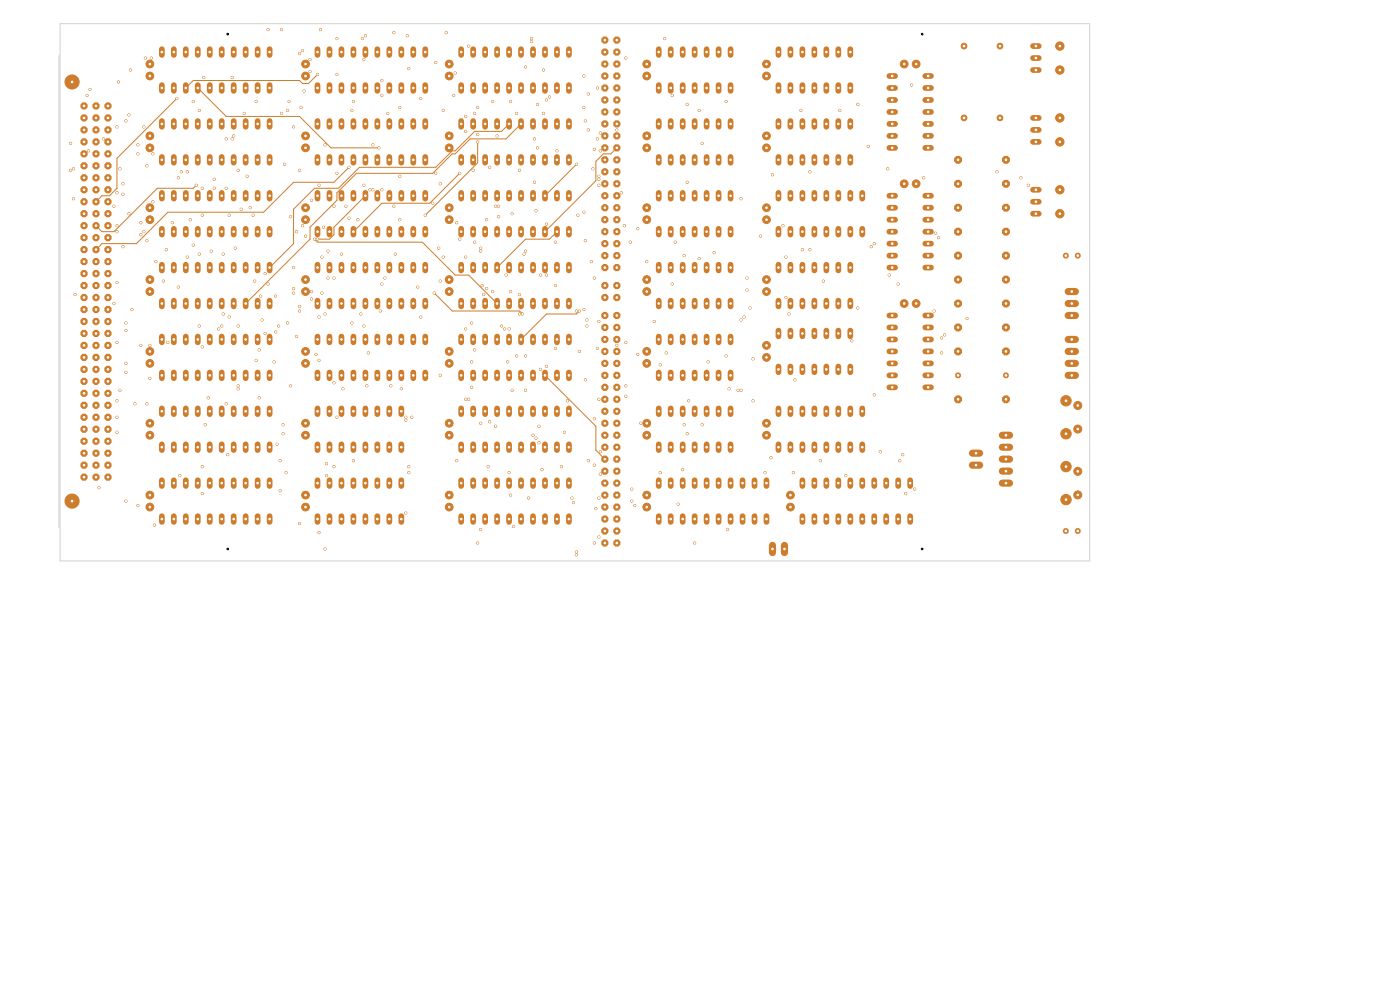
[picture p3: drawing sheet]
<svg xmlns="http://www.w3.org/2000/svg" width="297mm" height="210mm" viewBox="0 0 297 210" stroke-linecap="round" stroke-linejoin="round" font-family="sans-serif">
<g fill="#ce7d2c">
<circle cx="213.4" cy="74.5" r=".91"/>
<circle cx="203.2" cy="74.5" r=".91"/>
</g>
<g fill="#ce7d2c" stroke="#ce7d2c" stroke-width=".21">
<circle cx="137.2" cy="44.1" r=".83"/>
<circle cx="137.2" cy="46.6" r=".83"/>
</g>
<g fill="#ce7d2c">
<circle cx="203.2" cy="44.1" r=".91"/>
<circle cx="213.4" cy="44.1" r=".91"/>
</g>
<g fill="#ce7d2c" stroke="#ce7d2c" stroke-width=".21">
<circle cx="95.3" cy="107.6" r=".83"/>
<circle cx="95.3" cy="105" r=".83"/>
<circle cx="31.8" cy="13.6" r=".83"/>
<circle cx="31.8" cy="16.1" r=".83"/>
<circle cx="31.8" cy="105" r=".83"/>
<circle cx="31.8" cy="107.6" r=".83"/>
<circle cx="137.2" cy="105" r=".83"/>
<circle cx="137.2" cy="107.6" r=".83"/>
<circle cx="31.8" cy="59.3" r=".83"/>
<circle cx="31.8" cy="61.8" r=".83"/>
</g>
<g fill="none" stroke="#ce7d2c" stroke-width="1.2">
<path d="M97.8 25.7v1.2M97.8 33.3v1.2M100.4 25.7v1.2M100.4 33.3v1.2M102.9 25.7v1.2M102.9 33.3v1.2M105.5 25.7v1.2M105.5 33.3v1.2M108 25.7v1.2M108 33.3v1.2M110.5 25.7v1.2M110.5 33.3v1.2"/>
<path d="M113.1 25.7v1.2M113.1 33.3v1.2M115.6 25.7v1.2M115.6 33.3v1.2M118.2 25.7v1.2M118.2 33.3v1.2M120.7 25.7v1.2M120.7 33.3v1.2M139.7 56.2v1.2M142.3 56.2v1.2M144.8 56.2v1.2M147.4 56.2v1.2"/>
<path d="M149.9 56.2v1.2M152.4 56.2v1.2M155 56.2v1.2M139.7 63.8v1.2M142.3 63.8v1.2M144.8 63.8v1.2M147.4 63.8v1.2M149.9 63.8v1.2M152.4 63.8v1.2M155 63.8v1.2M34.3 101.9v1.2M34.3 109.5v1.2"/>
<path d="M36.9 101.9v1.2M36.9 109.5v1.2M39.4 101.9v1.2M39.4 109.5v1.2M42 101.9v1.2M42 109.5v1.2M44.5 101.9v1.2M44.5 109.5v1.2M47 101.9v1.2M47 109.5v1.2M49.6 101.9v1.2M49.6 109.5v1.2"/>
<path d="M52.1 101.9v1.2M52.1 109.5v1.2M54.7 101.9v1.2M54.7 109.5v1.2M57.2 101.9v1.2M57.2 109.5v1.2"/>
</g>
<path d="M226.6 66.9h1.5M226.6 64.4h1.5M226.6 61.8h1.5" fill="none" stroke="#ce7d2c" stroke-width="1.5"/>
<g fill="#ce7d2c">
<circle cx="203.2" cy="33.9" r=".91"/>
<circle cx="213.4" cy="33.9" r=".91"/>
</g>
<g fill="none" stroke="#ce7d2c" stroke-width="1.2">
<path d="M34.3 10.4v1.3M34.3 18.1v1.2M36.9 10.4v1.3M36.9 18.1v1.2M39.4 10.4v1.3M39.4 18.1v1.2M42 10.4v1.3M42 18.1v1.2M44.5 10.4v1.3M44.5 18.1v1.2M47 10.4v1.3M47 18.1v1.2"/>
<path d="M49.6 10.4v1.3M49.6 18.1v1.2M52.1 10.4v1.3M52.1 18.1v1.2M54.7 10.4v1.3M54.7 18.1v1.2M57.2 10.4v1.3M57.2 18.1v1.2M188.7 16.1h1.2M188.7 18.7h1.2M196.3 16.1h1.2M196.3 18.7h1.2"/>
<path d="M188.7 21.2h1.2M188.7 23.7h1.2M188.7 26.3h1.2M188.7 28.8h1.2M188.7 31.4h1.2M196.3 21.2h1.2M196.3 23.7h1.2M196.3 26.3h1.2M196.3 28.8h1.2M196.3 31.4h1.2M219.1 25h1.3M219.1 27.6h1.3"/>
<path d="M219.1 30.1h1.3M165.1 56.2v1.2M167.7 56.2v1.2M170.2 56.2v1.2M172.8 56.2v1.2M175.3 56.2v1.2M177.8 56.2v1.2M180.4 56.2v1.2M165.1 63.8v1.2M167.7 63.8v1.2M170.2 63.8v1.2M172.8 63.8v1.2"/>
<path d="M175.3 63.8v1.2M177.8 63.8v1.2M180.4 63.8v1.2"/>
</g>
<g fill="#ce7d2c" stroke="#ce7d2c" stroke-width=".21">
<circle cx="162.6" cy="44.1" r=".83"/>
<circle cx="162.6" cy="46.6" r=".83"/>
<circle cx="224.8" cy="25" r=".89"/>
<circle cx="224.8" cy="30.1" r=".89"/>
<circle cx="95.3" cy="92.3" r=".83"/>
<circle cx="95.3" cy="89.8" r=".83"/>
<circle cx="137.2" cy="89.8" r=".83"/>
<circle cx="137.2" cy="92.3" r=".83"/>
<circle cx="162.6" cy="59.3" r=".83"/>
<circle cx="162.6" cy="61.8" r=".83"/>
<circle cx="31.8" cy="74.5" r=".83"/>
<circle cx="31.8" cy="77.1" r=".83"/>
</g>
<g fill="#ce7d2c">
<circle cx="203.2" cy="64.4" r=".91"/>
<circle cx="213.4" cy="64.4" r=".91"/>
</g>
<g fill="#ce7d2c" stroke="#ce7d2c" stroke-width=".21">
<circle cx="162.6" cy="89.8" r=".83"/>
<circle cx="162.6" cy="92.3" r=".83"/>
</g>
<g fill="none" stroke="#ce7d2c" stroke-width="1.2">
<path d="M67.4 25.7v1.2M67.4 33.3v1.2M69.9 25.7v1.2M69.9 33.3v1.2M72.4 25.7v1.2M72.4 33.3v1.2M75 25.7v1.2M75 33.3v1.2M77.5 25.7v1.2M77.5 33.3v1.2M80.1 25.7v1.2M80.1 33.3v1.2"/>
<path d="M82.6 25.7v1.2M82.6 33.3v1.2M85.1 25.7v1.2M85.1 33.3v1.2M87.7 25.7v1.2M87.7 33.3v1.2M90.2 25.7v1.2M90.2 33.3v1.2"/>
</g>
<g fill="#ce7d2c">
<circle cx="128.3" cy="66.9" r=".82"/>
<circle cx="130.9" cy="66.9" r=".82"/>
<circle cx="128.3" cy="69.5" r=".82"/>
<circle cx="130.9" cy="69.5" r=".82"/>
<circle cx="128.3" cy="72" r=".82"/>
<circle cx="130.9" cy="72" r=".82"/>
<circle cx="128.3" cy="74.5" r=".82"/>
<circle cx="130.9" cy="74.5" r=".82"/>
<circle cx="128.3" cy="77.1" r=".82"/>
<circle cx="130.9" cy="77.1" r=".82"/>
<circle cx="128.3" cy="79.6" r=".82"/>
<circle cx="130.9" cy="79.6" r=".82"/>
<circle cx="128.3" cy="82.2" r=".82"/>
<circle cx="130.9" cy="82.2" r=".82"/>
<circle cx="128.3" cy="84.7" r=".82"/>
<circle cx="130.9" cy="84.7" r=".82"/>
<circle cx="128.3" cy="87.2" r=".82"/>
<circle cx="130.9" cy="87.2" r=".82"/>
<circle cx="128.3" cy="89.8" r=".82"/>
<circle cx="130.9" cy="89.8" r=".82"/>
<circle cx="128.3" cy="92.3" r=".82"/>
<circle cx="130.9" cy="92.3" r=".82"/>
<circle cx="128.3" cy="94.9" r=".82"/>
<circle cx="130.9" cy="94.9" r=".82"/>
<circle cx="128.3" cy="97.4" r=".82"/>
<circle cx="130.9" cy="97.4" r=".82"/>
<circle cx="128.3" cy="99.9" r=".82"/>
<circle cx="130.9" cy="99.9" r=".82"/>
<circle cx="128.3" cy="102.5" r=".82"/>
<circle cx="130.9" cy="102.5" r=".82"/>
<circle cx="128.3" cy="105" r=".82"/>
<circle cx="130.9" cy="105" r=".82"/>
<circle cx="128.3" cy="107.6" r=".82"/>
<circle cx="130.9" cy="107.6" r=".82"/>
<circle cx="128.3" cy="110.1" r=".82"/>
<circle cx="130.9" cy="110.1" r=".82"/>
<circle cx="128.3" cy="112.6" r=".82"/>
<circle cx="130.9" cy="112.6" r=".82"/>
<circle cx="128.3" cy="115.2" r=".82"/>
<circle cx="130.9" cy="115.2" r=".82"/>
</g>
<g fill="#ce7d2c" stroke="#ce7d2c" stroke-width=".21">
<circle cx="64.8" cy="13.6" r=".83"/>
<circle cx="64.8" cy="16.1" r=".83"/>
<circle cx="191.8" cy="39" r=".83"/>
<circle cx="194.4" cy="39" r=".83"/>
</g>
<g fill="none" stroke="#ce7d2c" stroke-width="1.2">
<path d="M34.3 71.4v1.2M34.3 79v1.2M36.9 71.4v1.2M36.9 79v1.2M39.4 71.4v1.2M39.4 79v1.2M42 71.4v1.2M42 79v1.2M44.5 71.4v1.2M44.5 79v1.2M47 71.4v1.2M47 79v1.2"/>
<path d="M49.6 71.4v1.2M49.6 79v1.2M52.1 71.4v1.2M52.1 79v1.2M54.7 71.4v1.2M54.7 79v1.2M57.2 71.4v1.2M57.2 79v1.2M67.4 101.9v1.2M67.4 109.5v1.2M69.9 101.9v1.2M69.9 109.5v1.2"/>
<path d="M72.4 101.9v1.2M72.4 109.5v1.2M75 101.9v1.2M75 109.5v1.2M77.5 101.9v1.2M77.5 109.5v1.2M80.1 101.9v1.2M80.1 109.5v1.2M82.6 101.9v1.2M82.6 109.5v1.2M85.1 101.9v1.2M85.1 109.5v1.2"/>
</g>
<g fill="#ce7d2c">
<circle cx="213.4" cy="69.5" r=".91"/>
<circle cx="203.2" cy="69.5" r=".91"/>
</g>
<g fill="#ce7d2c" stroke="#ce7d2c" stroke-width=".21">
<circle cx="137.2" cy="28.8" r=".83"/>
<circle cx="137.2" cy="31.4" r=".83"/>
<circle cx="137.2" cy="59.3" r=".83"/>
<circle cx="137.2" cy="61.8" r=".83"/>
<circle cx="95.3" cy="13.6" r=".83"/>
<circle cx="95.3" cy="16.1" r=".83"/>
</g>
<path d="M212.6 99.9h1.6M212.6 97.4h1.6M212.6 94.9h1.6M212.6 92.3h1.6M163.9 115.7v1.5M166.4 115.7v1.5M212.6 102.5h1.6" fill="none" stroke="#ce7d2c" stroke-width="1.5"/>
<g fill="#ce7d2c">
<circle cx="203.2" cy="79.6" r=".66"/>
<circle cx="213.4" cy="79.6" r=".66"/>
<circle cx="213.4" cy="59.3" r=".91"/>
<circle cx="203.2" cy="59.3" r=".91"/>
</g>
<g fill="#ce7d2c" stroke="#ce7d2c" stroke-width=".21">
<circle cx="95.3" cy="74.5" r=".83"/>
<circle cx="95.3" cy="77.1" r=".83"/>
<circle cx="95.3" cy="46.6" r=".83"/>
<circle cx="95.3" cy="44.1" r=".83"/>
</g>
<g fill="#ce7d2c">
<circle cx="203.2" cy="54.2" r=".91"/>
<circle cx="213.4" cy="54.2" r=".91"/>
</g>
<g fill="#ce7d2c" stroke="#ce7d2c" stroke-width=".21">
<circle cx="64.8" cy="44.1" r=".83"/>
<circle cx="64.8" cy="46.6" r=".83"/>
<circle cx="228.6" cy="91" r=".85"/>
<circle cx="228.6" cy="86" r=".85"/>
<circle cx="226.1" cy="92" r="1.1"/>
<circle cx="226.1" cy="85" r="1.1"/>
<circle cx="137.2" cy="74.5" r=".83"/>
<circle cx="137.2" cy="77.1" r=".83"/>
<circle cx="64.8" cy="74.5" r=".83"/>
<circle cx="64.8" cy="77.1" r=".83"/>
<circle cx="191.8" cy="13.6" r=".83"/>
<circle cx="194.4" cy="13.6" r=".83"/>
</g>
<g fill="none" stroke="#ce7d2c" stroke-width="1.2">
<path d="M139.7 25.7v1.2M139.7 33.3v1.2M142.3 25.7v1.2M142.3 33.3v1.2M144.8 25.7v1.2M144.8 33.3v1.2M147.4 25.7v1.2M147.4 33.3v1.2M149.9 25.7v1.2M149.9 33.3v1.2M152.4 25.7v1.2M152.4 33.3v1.2"/>
<path d="M155 25.7v1.2M155 33.3v1.2M97.8 40.9v1.2M97.8 48.5v1.3M97.8 56.2v1.2M100.4 40.9v1.2M100.4 48.5v1.3M100.4 56.2v1.2M102.9 40.9v1.2M102.9 48.5v1.3M102.9 56.2v1.2M105.5 40.9v1.2"/>
<path d="M105.5 48.5v1.3M105.5 56.2v1.2M108 40.9v1.2M108 48.5v1.3M108 56.2v1.2M110.5 40.9v1.2M110.5 48.5v1.3M110.5 56.2v1.2M113.1 40.9v1.2M113.1 48.5v1.3M113.1 56.2v1.2M115.6 40.9v1.2"/>
<path d="M115.6 48.5v1.3M115.6 56.2v1.2M118.2 40.9v1.2M118.2 48.5v1.3M118.2 56.2v1.2M120.7 40.9v1.2M120.7 48.5v1.3M120.7 56.2v1.2M165.1 40.9v1.2M165.1 48.5v1.3M167.7 40.9v1.2M167.7 48.5v1.3"/>
<path d="M170.2 40.9v1.2M170.2 48.5v1.3M172.8 40.9v1.2M172.8 48.5v1.3M175.3 40.9v1.2M175.3 48.5v1.3M177.8 40.9v1.2M177.8 48.5v1.3M180.4 40.9v1.2M180.4 48.5v1.3M182.9 40.9v1.2M182.9 48.5v1.3"/>
<path d="M97.8 63.8v1.2M97.8 71.4v1.2M97.8 79v1.2M100.4 63.8v1.2M100.4 71.4v1.2M100.4 79v1.2M102.9 63.8v1.2M102.9 71.4v1.2M102.9 79v1.2M105.5 63.8v1.2M105.5 71.4v1.2M105.5 79v1.2"/>
<path d="M108 63.8v1.2M108 71.4v1.2M108 79v1.2M110.5 63.8v1.2M110.5 71.4v1.2M110.5 79v1.2M113.1 63.8v1.2M113.1 71.4v1.2M113.1 79v1.2M115.6 63.8v1.2M115.6 71.4v1.2M115.6 79v1.2"/>
<path d="M118.2 63.8v1.2M118.2 71.4v1.2M118.2 79v1.2M120.7 63.8v1.2M120.7 71.4v1.2M120.7 79v1.2M188.7 66.9h1.2M188.7 69.5h1.2M188.7 72h1.2M188.7 74.5h1.2M188.7 77.1h1.2M188.7 79.6h1.2"/>
<path d="M196.3 66.9h1.2M196.3 69.5h1.2M196.3 72h1.2M196.3 74.5h1.2M196.3 77.1h1.2M196.3 79.6h1.2M139.7 86.6v1.3M139.7 94.3v1.2M142.3 86.6v1.3M142.3 94.3v1.2M144.8 86.6v1.3M144.8 94.3v1.2"/>
<path d="M147.4 86.6v1.3M147.4 94.3v1.2M149.9 86.6v1.3M149.9 94.3v1.2M152.4 86.6v1.3M152.4 94.3v1.2M155 86.6v1.3M155 94.3v1.2M188.7 82.2h1.2M196.3 82.2h1.2"/>
</g>
<g fill="#ce7d2c">
<circle cx="128.3" cy="8.5" r=".82"/>
<circle cx="130.9" cy="8.5" r=".82"/>
<circle cx="128.3" cy="11" r=".82"/>
<circle cx="130.9" cy="11" r=".82"/>
<circle cx="128.3" cy="13.6" r=".82"/>
<circle cx="130.9" cy="13.6" r=".82"/>
<circle cx="128.3" cy="16.1" r=".82"/>
<circle cx="130.9" cy="16.1" r=".82"/>
<circle cx="128.3" cy="18.7" r=".82"/>
<circle cx="130.9" cy="18.7" r=".82"/>
<circle cx="128.3" cy="21.2" r=".82"/>
<circle cx="130.9" cy="21.2" r=".82"/>
<circle cx="128.3" cy="23.7" r=".82"/>
<circle cx="130.9" cy="23.7" r=".82"/>
<circle cx="128.3" cy="26.3" r=".82"/>
<circle cx="130.9" cy="26.3" r=".82"/>
<circle cx="128.3" cy="28.8" r=".82"/>
<circle cx="130.9" cy="28.8" r=".82"/>
<circle cx="128.3" cy="31.4" r=".82"/>
<circle cx="130.9" cy="31.4" r=".82"/>
<circle cx="128.3" cy="33.9" r=".82"/>
<circle cx="130.9" cy="33.9" r=".82"/>
<circle cx="128.3" cy="36.4" r=".82"/>
<circle cx="130.9" cy="36.4" r=".82"/>
<circle cx="128.3" cy="39" r=".82"/>
<circle cx="130.9" cy="39" r=".82"/>
<circle cx="128.3" cy="41.5" r=".82"/>
<circle cx="130.9" cy="41.5" r=".82"/>
<circle cx="128.3" cy="44.1" r=".82"/>
<circle cx="130.9" cy="44.1" r=".82"/>
<circle cx="128.3" cy="46.6" r=".82"/>
<circle cx="130.9" cy="46.6" r=".82"/>
<circle cx="128.3" cy="49.1" r=".82"/>
<circle cx="130.9" cy="49.1" r=".82"/>
<circle cx="128.3" cy="51.7" r=".82"/>
<circle cx="130.9" cy="51.7" r=".82"/>
<circle cx="128.3" cy="54.2" r=".82"/>
<circle cx="130.9" cy="54.2" r=".82"/>
<circle cx="128.3" cy="56.8" r=".82"/>
<circle cx="130.9" cy="56.8" r=".82"/>
</g>
<g fill="#ce7d2c" stroke="#ce7d2c" stroke-width=".21">
<circle cx="95.3" cy="28.8" r=".83"/>
<circle cx="95.3" cy="31.4" r=".83"/>
<circle cx="64.8" cy="59.3" r=".83"/>
<circle cx="64.8" cy="61.8" r=".83"/>
</g>
<path d="M206.3 98.7h1.5M206.3 96.1h1.5" fill="none" stroke="#ce7d2c" stroke-width="1.5"/>
<g fill="none" stroke="#ce7d2c" stroke-width="1.2">
<path d="M139.7 40.9v1.2M139.7 48.5v1.3M142.3 40.9v1.2M142.3 48.5v1.3M144.8 40.9v1.2M144.8 48.5v1.3M147.4 40.9v1.2M147.4 48.5v1.3M149.9 40.9v1.2M149.9 48.5v1.3M152.4 40.9v1.2M152.4 48.5v1.3"/>
<path d="M155 40.9v1.2M155 48.5v1.3M97.8 101.9v1.2M97.8 109.5v1.2M100.4 101.9v1.2M100.4 109.5v1.2M102.9 101.9v1.2M102.9 109.5v1.2M105.5 101.9v1.2M105.5 109.5v1.2M108 101.9v1.2M108 109.5v1.2"/>
<path d="M110.5 101.9v1.2M110.5 109.5v1.2M113.1 101.9v1.2M113.1 109.5v1.2M115.6 101.9v1.2M115.6 109.5v1.2M118.2 101.9v1.2M118.2 109.5v1.2M120.7 101.9v1.2M120.7 109.5v1.2"/>
</g>
<g fill="#ce7d2c">
<circle cx="128.3" cy="60.6" r=".82"/>
<circle cx="130.9" cy="60.6" r=".82"/>
<circle cx="128.3" cy="63.1" r=".82"/>
<circle cx="130.9" cy="63.1" r=".82"/>
<circle cx="213.4" cy="49.1" r=".91"/>
<circle cx="203.2" cy="49.1" r=".91"/>
</g>
<g fill="#ce7d2c" stroke="#ce7d2c" stroke-width=".21">
<circle cx="95.3" cy="61.8" r=".83"/>
<circle cx="95.3" cy="59.3" r=".83"/>
<circle cx="228.6" cy="105" r=".85"/>
<circle cx="228.6" cy="100" r=".85"/>
<circle cx="226.1" cy="106" r="1.1"/>
<circle cx="226.1" cy="99" r="1.1"/>
<circle cx="224.8" cy="9.8" r=".89"/>
<circle cx="224.8" cy="14.9" r=".89"/>
<circle cx="31.8" cy="89.8" r=".83"/>
<circle cx="31.8" cy="92.3" r=".83"/>
<circle cx="204.5" cy="9.8" r=".61"/>
<circle cx="204.5" cy="25" r=".61"/>
<circle cx="212.1" cy="25" r=".61"/>
<circle cx="212.1" cy="9.8" r=".61"/>
<circle cx="31.8" cy="28.8" r=".83"/>
<circle cx="31.8" cy="31.4" r=".83"/>
<circle cx="64.8" cy="105" r=".83"/>
<circle cx="64.8" cy="107.6" r=".83"/>
<circle cx="64.8" cy="89.8" r=".83"/>
<circle cx="64.8" cy="92.3" r=".83"/>
<circle cx="224.8" cy="40.3" r=".89"/>
<circle cx="224.8" cy="45.3" r=".89"/>
<circle cx="162.6" cy="73.3" r=".83"/>
<circle cx="162.6" cy="75.8" r=".83"/>
</g>
<g fill="none" stroke="#ce7d2c" stroke-width="1.2">
<path d="M67.4 10.4v1.3M67.4 18.1v1.2M69.9 10.4v1.3M69.9 18.1v1.2M72.4 10.4v1.3M72.4 18.1v1.2M75 10.4v1.3M75 18.1v1.2M77.5 10.4v1.3M77.5 18.1v1.2M80.1 10.4v1.3M80.1 18.1v1.2"/>
<path d="M82.6 10.4v1.3M82.6 18.1v1.2M85.1 10.4v1.3M85.1 18.1v1.2M87.7 10.4v1.3M87.7 18.1v1.2M90.2 10.4v1.3M90.2 18.1v1.2M139.7 10.4v1.3M139.7 18.1v1.2M142.3 10.4v1.3M142.3 18.1v1.2"/>
<path d="M144.8 10.4v1.3M144.8 18.1v1.2M147.4 10.4v1.3M147.4 18.1v1.2M149.9 10.4v1.3M149.9 18.1v1.2M152.4 10.4v1.3M152.4 18.1v1.2M155 10.4v1.3M155 18.1v1.2M165.1 10.4v1.3M165.1 18.1v1.2"/>
<path d="M167.7 10.4v1.3M167.7 18.1v1.2M170.2 10.4v1.3M170.2 18.1v1.2M172.8 10.4v1.3M172.8 18.1v1.2M175.3 10.4v1.3M175.3 18.1v1.2M177.8 10.4v1.3M177.8 18.1v1.2M180.4 10.4v1.3M180.4 18.1v1.2"/>
<path d="M219.1 9.8h1.3M219.1 12.3h1.3M219.1 14.9h1.3M165.1 25.7v1.2M165.1 33.3v1.2M167.7 25.7v1.2M167.7 33.3v1.2M170.2 25.7v1.2M170.2 33.3v1.2M172.8 25.7v1.2M172.8 33.3v1.2M175.3 25.7v1.2"/>
<path d="M175.3 33.3v1.2M177.8 25.7v1.2M177.8 33.3v1.2M180.4 25.7v1.2M180.4 33.3v1.2M34.3 40.9v1.2M34.3 48.5v1.3M34.3 56.2v1.2M36.9 40.9v1.2M36.9 48.5v1.3M36.9 56.2v1.2M39.4 40.9v1.2"/>
<path d="M39.4 48.5v1.3M39.4 56.2v1.2M42 40.9v1.2M42 48.5v1.3M42 56.2v1.2M44.5 40.9v1.2M44.5 48.5v1.3M44.5 56.2v1.2M47 40.9v1.2M47 48.5v1.3M47 56.2v1.2M49.6 40.9v1.2"/>
<path d="M49.6 48.5v1.3M49.6 56.2v1.2M52.1 40.9v1.2M52.1 48.5v1.3M52.1 56.2v1.2M54.7 40.9v1.2M54.7 48.5v1.3M54.7 56.2v1.2M57.2 40.9v1.2M57.2 48.5v1.3M57.2 56.2v1.2M67.4 40.9v1.2"/>
<path d="M67.4 48.5v1.3M67.4 56.2v1.2M69.9 40.9v1.2M69.9 48.5v1.3M69.9 56.2v1.2M72.4 40.9v1.2M72.4 48.5v1.3M72.4 56.2v1.2M75 40.9v1.2M75 48.5v1.3M75 56.2v1.2M77.5 40.9v1.2"/>
<path d="M77.5 48.5v1.3M77.5 56.2v1.2M80.1 40.9v1.2M80.1 48.5v1.3M80.1 56.2v1.2M82.6 40.9v1.2M82.6 48.5v1.3M82.6 56.2v1.2M85.1 40.9v1.2M85.1 48.5v1.3M85.1 56.2v1.2M87.7 40.9v1.2"/>
<path d="M87.7 48.5v1.3M87.7 56.2v1.2M90.2 40.9v1.2M90.2 48.5v1.3M90.2 56.2v1.2M219.1 40.3h1.3M219.1 42.8h1.3M219.1 45.3h1.3M34.3 63.8v1.2M36.9 63.8v1.2M39.4 63.8v1.2M42 63.8v1.2"/>
<path d="M44.5 63.8v1.2M47 63.8v1.2M49.6 63.8v1.2M52.1 63.8v1.2M54.7 63.8v1.2M57.2 63.8v1.2M67.4 63.8v1.2M69.9 63.8v1.2M72.4 63.8v1.2M75 63.8v1.2M77.5 63.8v1.2M80.1 63.8v1.2"/>
<path d="M82.6 63.8v1.2M85.1 63.8v1.2M87.7 63.8v1.2M90.2 63.8v1.2M165.1 70.1v1.2M165.1 77.7v1.3M167.7 70.1v1.2M167.7 77.7v1.3M170.2 70.1v1.2M170.2 77.7v1.3M172.8 70.1v1.2M172.8 77.7v1.3"/>
<path d="M175.3 70.1v1.2M175.3 77.7v1.3M177.8 70.1v1.2M177.8 77.7v1.3M180.4 70.1v1.2M180.4 77.7v1.3M139.7 101.9v1.2M139.7 109.5v1.2M142.3 101.9v1.2M142.3 109.5v1.2M144.8 101.9v1.2M144.8 109.5v1.2"/>
<path d="M147.4 101.9v1.2M147.4 109.5v1.2M149.9 101.9v1.2M149.9 109.5v1.2M152.4 101.9v1.2M152.4 109.5v1.2M155 101.9v1.2M155 109.5v1.2M157.5 101.9v1.2M157.5 109.5v1.2M160.1 101.9v1.2M160.1 109.5v1.2"/>
<path d="M162.6 101.9v1.2M162.6 109.5v1.2"/>
</g>
<path d="M226.6 79.6h1.5M226.6 77.1h1.5M226.6 74.5h1.5M226.6 72h1.5" fill="none" stroke="#ce7d2c" stroke-width="1.5"/>
<g fill="#ce7d2c">
<circle cx="228.6" cy="54.2" r=".66"/>
<circle cx="226.1" cy="54.2" r=".66"/>
<circle cx="213.4" cy="84.7" r=".91"/>
<circle cx="203.2" cy="84.7" r=".91"/>
</g>
<g fill="#ce7d2c" stroke="#ce7d2c" stroke-width=".21">
<circle cx="137.2" cy="13.6" r=".83"/>
<circle cx="137.2" cy="16.1" r=".83"/>
</g>
<g fill="none" stroke="#ce7d2c" stroke-width="1.2">
<path d="M165.1 86.6v1.3M165.1 94.3v1.2M167.7 86.6v1.3M167.7 94.3v1.2M170.2 86.6v1.3M170.2 94.3v1.2M172.8 86.6v1.3M172.8 94.3v1.2M175.3 86.6v1.3M175.3 94.3v1.2M177.8 86.6v1.3M177.8 94.3v1.2"/>
<path d="M180.4 86.6v1.3M180.4 94.3v1.2M182.9 86.6v1.3M182.9 94.3v1.2"/>
</g>
<g fill="#ce7d2c">
<circle cx="203.2" cy="39" r=".91"/>
<circle cx="213.4" cy="39" r=".91"/>
</g>
<g fill="none" stroke="#ce7d2c" stroke-width="1.2">
<path d="M97.8 10.4v1.3M97.8 18.1v1.2M100.4 10.4v1.3M100.4 18.1v1.2M102.9 10.4v1.3M102.9 18.1v1.2M105.5 10.4v1.3M105.5 18.1v1.2M108 10.4v1.3M108 18.1v1.2M110.5 10.4v1.3M110.5 18.1v1.2"/>
<path d="M113.1 10.4v1.3M113.1 18.1v1.2M115.6 10.4v1.3M115.6 18.1v1.2M118.2 10.4v1.3M118.2 18.1v1.2M120.7 10.4v1.3M120.7 18.1v1.2M188.7 41.5h1.2M188.7 44.1h1.2M188.7 46.6h1.2M188.7 49.1h1.2"/>
<path d="M188.7 51.7h1.2M188.7 54.2h1.2M188.7 56.8h1.2M196.3 41.5h1.2M196.3 44.1h1.2M196.3 46.6h1.2M196.3 49.1h1.2M196.3 51.7h1.2M196.3 54.2h1.2M196.3 56.8h1.2M34.3 86.6v1.3M34.3 94.3v1.2"/>
<path d="M36.9 86.6v1.3M36.9 94.3v1.2M39.4 86.6v1.3M39.4 94.3v1.2M42 86.6v1.3M42 94.3v1.2M44.5 86.6v1.3M44.5 94.3v1.2M47 86.6v1.3M47 94.3v1.2M49.6 86.6v1.3M49.6 94.3v1.2"/>
<path d="M52.1 86.6v1.3M52.1 94.3v1.2M54.7 86.6v1.3M54.7 94.3v1.2M57.2 86.6v1.3M57.2 94.3v1.2M97.8 86.6v1.3M97.8 94.3v1.2M100.4 86.6v1.3M100.4 94.3v1.2M102.9 86.6v1.3M102.9 94.3v1.2"/>
<path d="M105.5 86.6v1.3M105.5 94.3v1.2M108 86.6v1.3M108 94.3v1.2M110.5 86.6v1.3M110.5 94.3v1.2M113.1 86.6v1.3M113.1 94.3v1.2M115.6 86.6v1.3M115.6 94.3v1.2M118.2 86.6v1.3M118.2 94.3v1.2"/>
<path d="M120.7 86.6v1.3M120.7 94.3v1.2"/>
</g>
<g fill="#ce7d2c" stroke="#ce7d2c" stroke-width=".21">
<circle cx="167.7" cy="105" r=".83"/>
<circle cx="167.7" cy="107.6" r=".83"/>
<circle cx="31.8" cy="44.1" r=".83"/>
<circle cx="31.8" cy="46.6" r=".83"/>
<circle cx="15.3" cy="106.3" r="1.5"/>
<circle cx="15.3" cy="17.4" r="1.5"/>
</g>
<g fill="#ce7d2c">
<circle cx="17.8" cy="101.2" r=".82"/>
<circle cx="17.8" cy="98.7" r=".82"/>
<circle cx="17.8" cy="96.1" r=".82"/>
<circle cx="17.8" cy="93.6" r=".82"/>
<circle cx="17.8" cy="91.1" r=".82"/>
<circle cx="17.8" cy="88.5" r=".82"/>
<circle cx="17.8" cy="86" r=".82"/>
<circle cx="17.8" cy="83.4" r=".82"/>
<circle cx="17.8" cy="80.9" r=".82"/>
<circle cx="17.8" cy="78.4" r=".82"/>
<circle cx="17.8" cy="75.8" r=".82"/>
<circle cx="17.8" cy="73.3" r=".82"/>
<circle cx="17.8" cy="70.7" r=".82"/>
<circle cx="17.8" cy="68.2" r=".82"/>
<circle cx="17.8" cy="65.7" r=".82"/>
<circle cx="17.8" cy="63.1" r=".82"/>
<circle cx="17.8" cy="60.6" r=".82"/>
<circle cx="17.8" cy="58" r=".82"/>
<circle cx="17.8" cy="55.5" r=".82"/>
<circle cx="17.8" cy="53" r=".82"/>
<circle cx="17.8" cy="50.4" r=".82"/>
<circle cx="17.8" cy="47.9" r=".82"/>
<circle cx="17.8" cy="45.3" r=".82"/>
<circle cx="17.8" cy="42.8" r=".82"/>
<circle cx="17.8" cy="40.3" r=".82"/>
<circle cx="17.8" cy="37.7" r=".82"/>
<circle cx="17.8" cy="35.2" r=".82"/>
<circle cx="17.8" cy="32.6" r=".82"/>
<circle cx="17.8" cy="30.1" r=".82"/>
<circle cx="17.8" cy="27.6" r=".82"/>
<circle cx="17.8" cy="25" r=".82"/>
<circle cx="17.8" cy="22.5" r=".82"/>
<circle cx="20.4" cy="101.2" r=".82"/>
<circle cx="20.4" cy="98.7" r=".82"/>
<circle cx="20.4" cy="96.1" r=".82"/>
<circle cx="20.4" cy="93.6" r=".82"/>
<circle cx="20.4" cy="91.1" r=".82"/>
<circle cx="20.4" cy="88.5" r=".82"/>
<circle cx="20.4" cy="86" r=".82"/>
<circle cx="20.4" cy="83.4" r=".82"/>
<circle cx="20.4" cy="80.9" r=".82"/>
<circle cx="20.4" cy="78.4" r=".82"/>
<circle cx="20.4" cy="75.8" r=".82"/>
<circle cx="20.4" cy="73.3" r=".82"/>
<circle cx="20.4" cy="70.7" r=".82"/>
<circle cx="20.4" cy="68.2" r=".82"/>
<circle cx="20.4" cy="65.7" r=".82"/>
<circle cx="20.4" cy="63.1" r=".82"/>
<circle cx="20.4" cy="60.6" r=".82"/>
<circle cx="20.4" cy="58" r=".82"/>
<circle cx="20.4" cy="55.5" r=".82"/>
<circle cx="20.4" cy="53" r=".82"/>
<circle cx="20.4" cy="50.4" r=".82"/>
<circle cx="20.4" cy="47.9" r=".82"/>
<circle cx="20.4" cy="45.3" r=".82"/>
<circle cx="20.4" cy="42.8" r=".82"/>
<circle cx="20.4" cy="40.3" r=".82"/>
<circle cx="20.4" cy="37.7" r=".82"/>
<circle cx="20.4" cy="35.2" r=".82"/>
<circle cx="20.4" cy="32.6" r=".82"/>
<circle cx="20.4" cy="30.1" r=".82"/>
<circle cx="20.4" cy="27.6" r=".82"/>
<circle cx="20.4" cy="25" r=".82"/>
<circle cx="20.4" cy="22.5" r=".82"/>
<circle cx="22.9" cy="101.2" r=".82"/>
<circle cx="22.9" cy="98.7" r=".82"/>
<circle cx="22.9" cy="96.1" r=".82"/>
<circle cx="22.9" cy="93.6" r=".82"/>
<circle cx="22.9" cy="91.1" r=".82"/>
<circle cx="22.9" cy="88.5" r=".82"/>
<circle cx="22.9" cy="86" r=".82"/>
<circle cx="22.9" cy="83.4" r=".82"/>
<circle cx="22.9" cy="80.9" r=".82"/>
<circle cx="22.9" cy="78.4" r=".82"/>
<circle cx="22.9" cy="75.8" r=".82"/>
<circle cx="22.9" cy="73.3" r=".82"/>
<circle cx="22.9" cy="70.7" r=".82"/>
<circle cx="22.9" cy="68.2" r=".82"/>
<circle cx="22.9" cy="65.7" r=".82"/>
<circle cx="22.9" cy="63.1" r=".82"/>
<circle cx="22.9" cy="60.6" r=".82"/>
<circle cx="22.9" cy="58" r=".82"/>
<circle cx="22.9" cy="55.5" r=".82"/>
<circle cx="22.9" cy="53" r=".82"/>
<circle cx="22.9" cy="50.4" r=".82"/>
<circle cx="22.9" cy="47.9" r=".82"/>
<circle cx="22.9" cy="45.3" r=".82"/>
<circle cx="22.9" cy="42.8" r=".82"/>
<circle cx="22.9" cy="40.3" r=".82"/>
<circle cx="22.9" cy="37.7" r=".82"/>
<circle cx="22.9" cy="35.2" r=".82"/>
<circle cx="22.9" cy="32.6" r=".82"/>
<circle cx="22.9" cy="30.1" r=".82"/>
<circle cx="22.9" cy="27.6" r=".82"/>
<circle cx="22.9" cy="25" r=".82"/>
<circle cx="22.9" cy="22.5" r=".82"/>
</g>
<g fill="#ce7d2c" stroke="#ce7d2c" stroke-width=".21">
<circle cx="162.6" cy="28.8" r=".83"/>
<circle cx="162.6" cy="31.4" r=".83"/>
<circle cx="64.8" cy="28.8" r=".83"/>
<circle cx="64.8" cy="31.4" r=".83"/>
<circle cx="162.6" cy="13.6" r=".83"/>
<circle cx="162.6" cy="16.1" r=".83"/>
</g>
<g fill="none" stroke="#ce7d2c" stroke-width="1.2">
<path d="M34.3 25.7v1.2M34.3 33.3v1.2M36.9 25.7v1.2M36.9 33.3v1.2M39.4 25.7v1.2M39.4 33.3v1.2M42 25.7v1.2M42 33.3v1.2M44.5 25.7v1.2M44.5 33.3v1.2M47 25.7v1.2M47 33.3v1.2"/>
<path d="M49.6 25.7v1.2M49.6 33.3v1.2M52.1 25.7v1.2M52.1 33.3v1.2M54.7 25.7v1.2M54.7 33.3v1.2M57.2 25.7v1.2M57.2 33.3v1.2M67.4 86.6v1.3M67.4 94.3v1.2M69.9 86.6v1.3M69.9 94.3v1.2"/>
<path d="M72.4 86.6v1.3M72.4 94.3v1.2M75 86.6v1.3M75 94.3v1.2M77.5 86.6v1.3M77.5 94.3v1.2M80.1 86.6v1.3M80.1 94.3v1.2M82.6 86.6v1.3M82.6 94.3v1.2M85.1 86.6v1.3M85.1 94.3v1.2"/>
</g>
<g fill="#ce7d2c">
<circle cx="228.6" cy="112.6" r=".66"/>
<circle cx="226.1" cy="112.6" r=".66"/>
</g>
<g fill="none" stroke="#ce7d2c" stroke-width="1.2">
<path d="M67.4 71.4v1.2M67.4 79v1.2M69.9 71.4v1.2M69.9 79v1.2M72.4 71.4v1.2M72.4 79v1.2M75 71.4v1.2M75 79v1.2M77.5 71.4v1.2M77.5 79v1.2M80.1 71.4v1.2M80.1 79v1.2"/>
<path d="M82.6 71.4v1.2M82.6 79v1.2M85.1 71.4v1.2M85.1 79v1.2M87.7 71.4v1.2M87.7 79v1.2M90.2 71.4v1.2M90.2 79v1.2M139.7 71.4v1.2M139.7 79v1.2M142.3 71.4v1.2M142.3 79v1.2"/>
<path d="M144.8 71.4v1.2M144.8 79v1.2M147.4 71.4v1.2M147.4 79v1.2M149.9 71.4v1.2M149.9 79v1.2M152.4 71.4v1.2M152.4 79v1.2M155 71.4v1.2M155 79v1.2M170.2 101.9v1.2M170.2 109.5v1.2"/>
<path d="M172.8 101.9v1.2M172.8 109.5v1.2M175.3 101.9v1.2M175.3 109.5v1.2M177.8 101.9v1.2M177.8 109.5v1.2M180.4 101.9v1.2M180.4 109.5v1.2M182.9 101.9v1.2M182.9 109.5v1.2M185.5 101.9v1.2M185.5 109.5v1.2"/>
<path d="M188 101.9v1.2M188 109.5v1.2M190.5 101.9v1.2M190.5 109.5v1.2M193.1 101.9v1.2M193.1 109.5v1.2"/>
</g>
<g fill="#ce7d2c" stroke="#ce7d2c" stroke-width=".21">
<circle cx="191.8" cy="64.4" r=".83"/>
<circle cx="194.4" cy="64.4" r=".83"/>
<circle cx="159.7" cy="85" r=".23"/>
<circle cx="132.8" cy="84.1" r=".23"/>
<circle cx="168.3" cy="100.3" r=".23"/>
<circle cx="186.7" cy="95.8" r=".23"/>
<circle cx="163.6" cy="97.1" r=".23"/>
<circle cx="103.6" cy="99" r=".23"/>
<circle cx="121.6" cy="106.6" r=".23"/>
<circle cx="185.5" cy="83.8" r=".23"/>
<circle cx="191.5" cy="96.5" r=".23"/>
<circle cx="179.4" cy="100.9" r=".23"/>
<circle cx="127.4" cy="100.6" r=".23"/>
<circle cx="108" cy="100.3" r=".23"/>
<circle cx="121.3" cy="105.7" r=".23"/>
<circle cx="127" cy="105.7" r=".23"/>
<circle cx="124.2" cy="80.6" r=".23"/>
<circle cx="135.3" cy="48.5" r=".23"/>
<circle cx="142.6" cy="20.3" r=".23"/>
<circle cx="59.7" cy="6.3" r=".23"/>
<circle cx="110.2" cy="36.1" r=".23"/>
<circle cx="79.1" cy="30.7" r=".23"/>
<circle cx="111.5" cy="53.3" r=".23"/>
<circle cx="77.2" cy="12.6" r=".23"/>
<circle cx="124.2" cy="51" r=".23"/>
<circle cx="112.8" cy="8.8" r=".23"/>
<circle cx="24.8" cy="40.9" r=".23"/>
<circle cx="96.2" cy="20.3" r=".23"/>
<circle cx="92.4" cy="36.8" r=".23"/>
<circle cx="71.5" cy="36.8" r=".23"/>
<circle cx="39.7" cy="36.4" r=".23"/>
<circle cx="25.4" cy="82.8" r=".23"/>
<circle cx="41" cy="52" r=".23"/>
<circle cx="75" cy="21.5" r=".23"/>
<circle cx="104.5" cy="21.5" r=".23"/>
<circle cx="69.3" cy="98.4" r=".23"/>
<circle cx="24.8" cy="49.1" r=".23"/>
<circle cx="50.5" cy="81.8" r=".23"/>
<circle cx="77.8" cy="81.8" r=".23"/>
<circle cx="50.5" cy="36.1" r=".23"/>
<circle cx="61.6" cy="81.8" r=".23"/>
<circle cx="100.4" cy="36.1" r=".23"/>
<circle cx="63.5" cy="36.1" r=".23"/>
<circle cx="25.4" cy="35.8" r=".23"/>
<circle cx="55" cy="84.4" r=".23"/>
<circle cx="52.4" cy="37.4" r=".23"/>
<circle cx="82.9" cy="81.8" r=".23"/>
<circle cx="84.8" cy="37.4" r=".23"/>
<circle cx="89.3" cy="20.9" r=".23"/>
<circle cx="51.2" cy="44.4" r=".23"/>
<circle cx="58.5" cy="70.4" r=".23"/>
<circle cx="56.2" cy="70.7" r=".23"/>
<circle cx="27.4" cy="24.4" r=".23"/>
<circle cx="26.1" cy="41.2" r=".23"/>
<circle cx="63.9" cy="22.8" r=".23"/>
<circle cx="114" cy="22.2" r=".23"/>
<circle cx="84.8" cy="22.8" r=".23"/>
<circle cx="59.1" cy="69.1" r=".23"/>
<circle cx="48" cy="85.7" r=".23"/>
<circle cx="24.8" cy="26.9" r=".23"/>
<circle cx="82.3" cy="24.1" r=".23"/>
<circle cx="77.2" cy="69.1" r=".23"/>
<circle cx="50.5" cy="69.1" r=".23"/>
<circle cx="100.7" cy="24.1" r=".23"/>
<circle cx="59.7" cy="24.1" r=".23"/>
<circle cx="51.8" cy="24.1" r=".23"/>
<circle cx="42.3" cy="23.4" r=".23"/>
<circle cx="26.7" cy="25.6" r=".23"/>
<circle cx="61" cy="68.5" r=".23"/>
<circle cx="74.7" cy="23.4" r=".23"/>
<circle cx="26.1" cy="39" r=".23"/>
<circle cx="101.3" cy="22.8" r=".23"/>
<circle cx="74.7" cy="68.5" r=".23"/>
<circle cx="46.4" cy="69.8" r=".23"/>
<circle cx="61" cy="23.4" r=".23"/>
<circle cx="98.8" cy="24.7" r=".23"/>
<circle cx="35.6" cy="72.6" r=".23"/>
<circle cx="38.5" cy="36.4" r=".23"/>
<circle cx="42.9" cy="73.6" r=".23"/>
<circle cx="44.2" cy="84.4" r=".23"/>
<circle cx="48" cy="29.5" r=".23"/>
<circle cx="48" cy="39.9" r=".23"/>
<circle cx="77.2" cy="39.3" r=".23"/>
<circle cx="62.9" cy="71.4" r=".23"/>
<circle cx="84.8" cy="46.6" r=".23"/>
<circle cx="62.3" cy="62.2" r=".23"/>
<circle cx="15" cy="30.4" r=".23"/>
<circle cx="15" cy="36.1" r=".23"/>
<circle cx="54" cy="59.6" r=".23"/>
<circle cx="62.3" cy="56.8" r=".23"/>
<circle cx="26.7" cy="79" r=".23"/>
<circle cx="54.3" cy="76.4" r=".23"/>
<circle cx="62.3" cy="26.9" r=".23"/>
<circle cx="47" cy="69.1" r=".23"/>
<circle cx="68.9" cy="66.6" r=".23"/>
<circle cx="26.7" cy="68.5" r=".23"/>
<circle cx="74" cy="46.3" r=".23"/>
<circle cx="68.6" cy="48.2" r=".23"/>
<circle cx="67.7" cy="67.2" r=".23"/>
<circle cx="43.5" cy="90.1" r=".23"/>
<circle cx="76.6" cy="66.6" r=".23"/>
<circle cx="60.1" cy="90.1" r=".23"/>
<circle cx="32.4" cy="32.6" r=".23"/>
<circle cx="28.6" cy="85.7" r=".23"/>
<circle cx="31.2" cy="85.7" r=".23"/>
<circle cx="68.9" cy="30.7" r=".23"/>
<circle cx="143.2" cy="51.4" r=".23"/>
<circle cx="65.8" cy="12.6" r=".23"/>
<circle cx="133.7" cy="51.4" r=".23"/>
<circle cx="132.8" cy="12.3" r=".23"/>
<circle cx="49.3" cy="16.4" r=".23"/>
<circle cx="29.9" cy="47.2" r=".23"/>
<circle cx="43.2" cy="16.4" r=".23"/>
<circle cx="126.7" cy="18.7" r=".23"/>
<circle cx="71.5" cy="8.2" r=".23"/>
<circle cx="71.5" cy="15.8" r=".23"/>
<circle cx="49.3" cy="29.5" r=".23"/>
<circle cx="101.3" cy="28.5" r=".23"/>
<circle cx="108.3" cy="21.5" r=".23"/>
<circle cx="110.9" cy="66.6" r=".23"/>
<circle cx="92.1" cy="62.2" r=".23"/>
<circle cx="108.3" cy="105" r=".23"/>
<circle cx="182" cy="22.2" r=".23"/>
<circle cx="184.2" cy="31" r=".23"/>
<circle cx="188.6" cy="58.4" r=".23"/>
<circle cx="185.5" cy="51.7" r=".23"/>
<circle cx="184.8" cy="52.3" r=".23"/>
<circle cx="70.8" cy="99" r=".23"/>
<circle cx="42.9" cy="99" r=".23"/>
<circle cx="48.3" cy="96.5" r=".23"/>
<circle cx="72.8" cy="82.5" r=".23"/>
<circle cx="50.5" cy="82.5" r=".23"/>
<circle cx="75" cy="97.7" r=".23"/>
<circle cx="42.9" cy="104.7" r=".23"/>
<circle cx="145.1" cy="54.2" r=".23"/>
<circle cx="119.1" cy="99" r=".23"/>
<circle cx="117.8" cy="73.9" r=".23"/>
<circle cx="180.7" cy="72.3" r=".23"/>
<circle cx="174" cy="97.7" r=".23"/>
<circle cx="38.1" cy="100.9" r=".23"/>
<circle cx="157.2" cy="67.9" r=".23"/>
<circle cx="154.7" cy="82.5" r=".23"/>
<circle cx="69.3" cy="100.9" r=".23"/>
<circle cx="85.1" cy="82.5" r=".23"/>
<circle cx="140.1" cy="77.4" r=".23"/>
<circle cx="31.8" cy="80.3" r=".23"/>
<circle cx="26.7" cy="77.1" r=".23"/>
<circle cx="26.7" cy="70.1" r=".23"/>
<circle cx="42.3" cy="69.1" r=".23"/>
<circle cx="31.8" cy="73.3" r=".23"/>
<circle cx="34.7" cy="59.6" r=".23"/>
<circle cx="132.4" cy="47.9" r=".23"/>
<circle cx="55.6" cy="67.9" r=".23"/>
<circle cx="124.5" cy="67.9" r=".23"/>
<circle cx="55" cy="74.2" r=".23"/>
<circle cx="137.2" cy="55.5" r=".23"/>
<circle cx="98.8" cy="54.5" r=".23"/>
<circle cx="97.5" cy="50.7" r=".23"/>
<circle cx="49.9" cy="52.6" r=".23"/>
<circle cx="48.6" cy="67.2" r=".23"/>
<circle cx="170.2" cy="53" r=".23"/>
<circle cx="44.8" cy="53.3" r=".23"/>
<circle cx="154.4" cy="112.3" r=".23"/>
<circle cx="31.2" cy="35.2" r=".23"/>
<circle cx="67.7" cy="113" r=".23"/>
<circle cx="53.7" cy="45.7" r=".23"/>
<circle cx="32.4" cy="42.8" r=".23"/>
<circle cx="116.6" cy="20.6" r=".23"/>
<circle cx="115.9" cy="21.2" r=".23"/>
<circle cx="105.5" cy="28.8" r=".23"/>
<circle cx="101.3" cy="30.1" r=".23"/>
<circle cx="90.2" cy="45.7" r=".23"/>
<circle cx="81" cy="40.3" r=".23"/>
<circle cx="127" cy="38" r=".23"/>
<circle cx="93.4" cy="39" r=".23"/>
<circle cx="127" cy="39.3" r=".23"/>
<circle cx="127" cy="37.4" r=".23"/>
<circle cx="103.9" cy="89.5" r=".23"/>
<circle cx="64.2" cy="10.7" r=".23"/>
<circle cx="89.3" cy="67.2" r=".23"/>
<circle cx="127" cy="68.2" r=".23"/>
<circle cx="141.3" cy="74.9" r=".23"/>
<circle cx="132.8" cy="72.6" r=".23"/>
<circle cx="130.9" cy="73.3" r=".23"/>
<circle cx="135.3" cy="75.2" r=".23"/>
<circle cx="162.3" cy="100.3" r=".23"/>
<circle cx="135.9" cy="89.8" r=".23"/>
<circle cx="140.1" cy="100.3" r=".23"/>
<circle cx="56.9" cy="60.3" r=".23"/>
<circle cx="122.3" cy="117.1" r=".23"/>
<circle cx="190.9" cy="97.7" r=".23"/>
<circle cx="33.1" cy="55.5" r=".23"/>
<circle cx="58.8" cy="94.2" r=".23"/>
<circle cx="30.5" cy="26.9" r=".23"/>
<circle cx="63.5" cy="111.1" r=".23"/>
<circle cx="192.1" cy="104.7" r=".23"/>
<circle cx="68.9" cy="116.5" r=".23"/>
<circle cx="96.9" cy="97.7" r=".23"/>
<circle cx="86.1" cy="108.8" r=".23"/>
<circle cx="71.5" cy="88.5" r=".23"/>
<circle cx="86.7" cy="100.3" r=".23"/>
<circle cx="115" cy="99.6" r=".23"/>
<circle cx="102" cy="112.3" r=".23"/>
<circle cx="194" cy="103.8" r=".23"/>
<circle cx="62.9" cy="49.1" r=".23"/>
<circle cx="68.3" cy="54.5" r=".23"/>
<circle cx="94" cy="54.5" r=".23"/>
<circle cx="29.3" cy="30.7" r=".23"/>
<circle cx="143.9" cy="106.9" r=".23"/>
<circle cx="199.8" cy="71.7" r=".23"/>
<circle cx="154" cy="21.5" r=".23"/>
<circle cx="195.9" cy="37.7" r=".23"/>
<circle cx="171.8" cy="36.4" r=".23"/>
<circle cx="122.9" cy="74.5" r=".23"/>
<circle cx="100.7" cy="74.2" r=".23"/>
<circle cx="99.4" cy="84.7" r=".23"/>
<circle cx="123.9" cy="65.7" r=".23"/>
<circle cx="205.2" cy="67.6" r=".23"/>
<circle cx="216.6" cy="37.7" r=".23"/>
<circle cx="200.4" cy="71.1" r=".23"/>
<circle cx="166.7" cy="63.1" r=".23"/>
<circle cx="218.2" cy="39.3" r=".23"/>
<circle cx="182" cy="65.3" r=".23"/>
<circle cx="199.1" cy="50.4" r=".23"/>
<circle cx="174.7" cy="59.6" r=".23"/>
<circle cx="126.1" cy="98.7" r=".23"/>
<circle cx="144.8" cy="99.6" r=".23"/>
<circle cx="134" cy="103.8" r=".23"/>
<circle cx="124.8" cy="97.7" r=".23"/>
<circle cx="108.9" cy="111.7" r=".23"/>
<circle cx="127.4" cy="95.8" r=".23"/>
<circle cx="108.6" cy="45.3" r=".23"/>
<circle cx="96.9" cy="47.2" r=".23"/>
<circle cx="93.4" cy="59.6" r=".23"/>
<circle cx="37.8" cy="60.9" r=".23"/>
<circle cx="48.6" cy="45.7" r=".23"/>
<circle cx="115.3" cy="14.9" r=".23"/>
<circle cx="65.8" cy="15.2" r=".23"/>
<circle cx="42.9" cy="45.7" r=".23"/>
<circle cx="66.1" cy="61.8" r=".23"/>
<circle cx="102.3" cy="60.6" r=".23"/>
<circle cx="103.9" cy="35.5" r=".23"/>
<circle cx="118.2" cy="32" r=".23"/>
<circle cx="63.5" cy="65" r=".23"/>
<circle cx="53.1" cy="44.1" r=".23"/>
<circle cx="94" cy="23.4" r=".23"/>
<circle cx="91.8" cy="43.1" r=".23"/>
<circle cx="47.4" cy="53.9" r=".23"/>
<circle cx="69.6" cy="53.3" r=".23"/>
<circle cx="62.3" cy="61.2" r=".23"/>
<circle cx="66.7" cy="50.7" r=".23"/>
<circle cx="47.4" cy="66.6" r=".23"/>
<circle cx="110.2" cy="66.6" r=".23"/>
<circle cx="66.1" cy="63.4" r=".23"/>
<circle cx="63.5" cy="66" r=".23"/>
<circle cx="68.3" cy="62.2" r=".23"/>
<circle cx="64.8" cy="50.1" r=".23"/>
<circle cx="56.2" cy="58" r=".23"/>
<circle cx="69.6" cy="59" r=".23"/>
<circle cx="66.1" cy="42.5" r=".23"/>
<circle cx="49.6" cy="28.8" r=".23"/>
<circle cx="79.1" cy="40.3" r=".23"/>
<circle cx="45.4" cy="39.9" r=".23"/>
<circle cx="45.4" cy="38" r=".23"/>
<circle cx="112.1" cy="105.7" r=".23"/>
<circle cx="36.6" cy="47.2" r=".23"/>
<circle cx="159.7" cy="76.1" r=".23"/>
<circle cx="64.2" cy="47.9" r=".23"/>
<circle cx="111.5" cy="82.8" r=".23"/>
<circle cx="86.1" cy="88.5" r=".23"/>
<circle cx="105.1" cy="90.4" r=".23"/>
<circle cx="126.7" cy="29.5" r=".23"/>
<circle cx="113.4" cy="29.5" r=".23"/>
<circle cx="111.5" cy="14.2" r=".23"/>
<circle cx="193.4" cy="18" r=".23"/>
<circle cx="158.5" cy="59" r=".23"/>
<circle cx="142.6" cy="60.3" r=".23"/>
<circle cx="149" cy="30.4" r=".23"/>
<circle cx="145.1" cy="90.1" r=".23"/>
<circle cx="149" cy="90.1" r=".23"/>
<circle cx="163.9" cy="37.1" r=".23"/>
<circle cx="145.8" cy="38.7" r=".23"/>
<circle cx="150.2" cy="76.8" r=".23"/>
<circle cx="145.8" cy="92" r=".23"/>
<circle cx="161.3" cy="50.1" r=".23"/>
<circle cx="145.8" cy="22.2" r=".23"/>
<circle cx="198.5" cy="49.5" r=".23"/>
<circle cx="199.8" cy="74.9" r=".23"/>
<circle cx="70.8" cy="81.2" r=".23"/>
<circle cx="157.8" cy="67.2" r=".23"/>
<circle cx="168.6" cy="80.6" r=".23"/>
<circle cx="211.5" cy="36.4" r=".23"/>
<circle cx="93.1" cy="52.6" r=".23"/>
<circle cx="102" cy="52.6" r=".23"/>
<circle cx="86.7" cy="99" r=".23"/>
<circle cx="24.2" cy="64.4" r=".23"/>
<circle cx="55.3" cy="62.8" r=".23"/>
<circle cx="166.7" cy="54.5" r=".23"/>
<circle cx="39.7" cy="54.5" r=".23"/>
<circle cx="37.5" cy="20.9" r=".23"/>
<circle cx="70.8" cy="43.7" r=".23"/>
<circle cx="24.2" cy="43.7" r=".23"/>
<circle cx="64.5" cy="19.3" r=".23"/>
<circle cx="81" cy="17.1" r=".23"/>
<circle cx="18.8" cy="32" r=".23"/>
<circle cx="86.7" cy="14.5" r=".23"/>
<circle cx="25.1" cy="17.4" r=".23"/>
<circle cx="77.5" cy="7.6" r=".23"/>
<circle cx="22" cy="29.5" r=".23"/>
<circle cx="30.8" cy="12.3" r=".23"/>
<circle cx="117.8" cy="51.4" r=".23"/>
<circle cx="100.7" cy="51.4" r=".23"/>
<circle cx="107.4" cy="58.4" r=".23"/>
<circle cx="114.3" cy="93.9" r=".23"/>
<circle cx="24.8" cy="91.7" r=".23"/>
<circle cx="111.5" cy="75.5" r=".23"/>
<circle cx="24.8" cy="88.5" r=".23"/>
<circle cx="93.4" cy="79.6" r=".23"/>
<circle cx="87.4" cy="88.5" r=".23"/>
<circle cx="109.6" cy="75.5" r=".23"/>
<circle cx="98.8" cy="84.7" r=".23"/>
<circle cx="24.8" cy="85" r=".23"/>
<circle cx="124.8" cy="19.9" r=".23"/>
<circle cx="67.4" cy="15.8" r=".23"/>
<circle cx="127.4" cy="32" r=".23"/>
<circle cx="80.4" cy="31.4" r=".23"/>
<circle cx="198.2" cy="66" r=".23"/>
<circle cx="67.4" cy="50.7" r=".23"/>
<circle cx="41.6" cy="39.3" r=".23"/>
<circle cx="67.7" cy="39.3" r=".23"/>
<circle cx="19.1" cy="19" r=".23"/>
<circle cx="15.6" cy="35.8" r=".23"/>
<circle cx="27.7" cy="14.9" r=".23"/>
<circle cx="61.3" cy="21.5" r=".23"/>
<circle cx="104.5" cy="61.8" r=".23"/>
<circle cx="101.3" cy="115.2" r=".23"/>
<circle cx="21" cy="103.4" r=".23"/>
<circle cx="102.6" cy="62.5" r=".23"/>
<circle cx="157.2" cy="82.8" r=".23"/>
<circle cx="81" cy="60.3" r=".23"/>
<circle cx="32.1" cy="12.3" r=".23"/>
<circle cx="68" cy="6.3" r=".23"/>
<circle cx="63.5" cy="11.4" r=".23"/>
<circle cx="178.2" cy="23.4" r=".23"/>
<circle cx="15.6" cy="42.2" r=".23"/>
<circle cx="141" cy="8.2" r=".23"/>
<circle cx="61.6" cy="46" r=".23"/>
<circle cx="24.8" cy="47.9" r=".23"/>
<circle cx="74" cy="35.5" r=".23"/>
<circle cx="169.9" cy="23.4" r=".23"/>
<circle cx="130.9" cy="27.6" r=".23"/>
<circle cx="127.4" cy="28.2" r=".23"/>
<circle cx="42.3" cy="53.9" r=".23"/>
<circle cx="123.9" cy="22.8" r=".23"/>
<circle cx="109.6" cy="24.1" r=".23"/>
<circle cx="122.3" cy="34.9" r=".23"/>
<circle cx="113.4" cy="38.7" r=".23"/>
<circle cx="105.8" cy="43.7" r=".23"/>
<circle cx="131.8" cy="40.9" r=".23"/>
<circle cx="113.7" cy="93" r=".23"/>
<circle cx="113.1" cy="92.3" r=".23"/>
<circle cx="115.3" cy="24.1" r=".23"/>
<circle cx="97.5" cy="36.8" r=".23"/>
<circle cx="75.9" cy="46.6" r=".23"/>
<circle cx="73.4" cy="43.7" r=".23"/>
<circle cx="113.7" cy="44.7" r=".23"/>
<circle cx="115.9" cy="47.6" r=".23"/>
<circle cx="83.5" cy="43.7" r=".23"/>
<circle cx="105.1" cy="43.7" r=".23"/>
<circle cx="83.5" cy="6.9" r=".23"/>
<circle cx="94.7" cy="6.9" r=".23"/>
<circle cx="76.9" cy="8.2" r=".23"/>
<circle cx="112.8" cy="8.2" r=".23"/>
<circle cx="123.9" cy="16.1" r=".23"/>
<circle cx="92.4" cy="13.3" r=".23"/>
<circle cx="96.6" cy="15.5" r=".23"/>
<circle cx="86.4" cy="7.6" r=".23"/>
<circle cx="56.9" cy="6.3" r=".23"/>
<circle cx="126.1" cy="59" r=".23"/>
<circle cx="114.7" cy="58.4" r=".23"/>
<circle cx="119.7" cy="91.7" r=".23"/>
<circle cx="108.6" cy="82.8" r=".23"/>
<circle cx="156.6" cy="82.8" r=".23"/>
<circle cx="132.8" cy="81.8" r=".23"/>
<circle cx="40.4" cy="46.6" r=".23"/>
<circle cx="29.9" cy="49.8" r=".23"/>
<circle cx="29.9" cy="73.3" r=".23"/>
<circle cx="28" cy="65.7" r=".23"/>
<circle cx="29.3" cy="32.6" r=".23"/>
<circle cx="134.7" cy="107.2" r=".23"/>
<circle cx="58.1" cy="76.8" r=".23"/>
<circle cx="115.9" cy="58.4" r=".23"/>
<circle cx="115.9" cy="77.7" r=".23"/>
<circle cx="126.7" cy="73.9" r=".23"/>
<circle cx="146.1" cy="85" r=".23"/>
<circle cx="127" cy="84.7" r=".23"/>
<circle cx="122.9" cy="66" r=".23"/>
<circle cx="148.3" cy="54.9" r=".23"/>
<circle cx="167.4" cy="66.6" r=".23"/>
<circle cx="138.8" cy="68.2" r=".23"/>
<circle cx="108" cy="69.8" r=".23"/>
<circle cx="58.5" cy="62.8" r=".23"/>
<circle cx="100.1" cy="68.5" r=".23"/>
<circle cx="114.3" cy="90.4" r=".23"/>
<circle cx="98.8" cy="27.9" r=".23"/>
<circle cx="107.7" cy="76.8" r=".23"/>
<circle cx="15.9" cy="62.5" r=".23"/>
<circle cx="18.5" cy="20.3" r=".23"/>
<circle cx="100.1" cy="76.8" r=".23"/>
<circle cx="24.8" cy="72.6" r=".23"/>
<circle cx="41" cy="21.5" r=".23"/>
<circle cx="35.3" cy="53" r=".23"/>
<circle cx="24.8" cy="59.9" r=".23"/>
<circle cx="54.3" cy="21.5" r=".23"/>
<circle cx="42.9" cy="39.9" r=".23"/>
<circle cx="26.1" cy="52.3" r=".23"/>
<circle cx="32.7" cy="111.4" r=".23"/>
<circle cx="126.1" cy="115.2" r=".23"/>
<circle cx="31.2" cy="51" r=".23"/>
<circle cx="127" cy="113.9" r=".23"/>
<circle cx="29.3" cy="107.2" r=".23"/>
<circle cx="30.5" cy="49.1" r=".23"/>
<circle cx="122.3" cy="117.7" r=".23"/>
<circle cx="27.4" cy="45.3" r=".23"/>
<circle cx="147.4" cy="115.2" r=".23"/>
<circle cx="26.7" cy="106.3" r=".23"/>
<circle cx="126.4" cy="107.9" r=".23"/>
<circle cx="134" cy="106.3" r=".23"/>
<circle cx="81" cy="20.3" r=".23"/>
<circle cx="59.4" cy="97.7" r=".23"/>
<circle cx="60.4" cy="34.9" r=".23"/>
<circle cx="114.7" cy="78.4" r=".23"/>
<circle cx="99.4" cy="9.8" r=".23"/>
<circle cx="81.6" cy="59" r=".23"/>
<circle cx="190.5" cy="60.3" r=".23"/>
<circle cx="151.5" cy="53.6" r=".23"/>
<circle cx="154" cy="75.5" r=".23"/>
<circle cx="125.5" cy="55.5" r=".23"/>
<circle cx="125.8" cy="35.8" r=".23"/>
<circle cx="124.5" cy="69.1" r=".23"/>
<circle cx="106.4" cy="69.1" r=".23"/>
<circle cx="122.3" cy="66" r=".23"/>
<circle cx="120.4" cy="85" r=".23"/>
<circle cx="107" cy="69.8" r=".23"/>
<circle cx="98.8" cy="69.8" r=".23"/>
<circle cx="100.1" cy="82.2" r=".23"/>
<circle cx="67.7" cy="76.4" r=".23"/>
<circle cx="103.2" cy="61.2" r=".23"/>
<circle cx="60.7" cy="100.3" r=".23"/>
<circle cx="72.4" cy="53.9" r=".23"/>
<circle cx="102" cy="53.3" r=".23"/>
<circle cx="70.8" cy="59" r=".23"/>
<circle cx="108.3" cy="61.8" r=".23"/>
<circle cx="59.4" cy="104.1" r=".23"/>
<circle cx="60.1" cy="92" r=".23"/>
<circle cx="67" cy="75.2" r=".23"/>
<circle cx="78.2" cy="74.9" r=".23"/>
<circle cx="83.9" cy="53.9" r=".23"/>
<circle cx="111.2" cy="53.9" r=".23"/>
<circle cx="110.2" cy="62.5" r=".23"/>
<circle cx="117.8" cy="60.6" r=".23"/>
<circle cx="88.6" cy="60.9" r=".23"/>
<circle cx="86.1" cy="89.1" r=".23"/>
<circle cx="102" cy="89.8" r=".23"/>
<circle cx="126.1" cy="88.8" r=".23"/>
<circle cx="148.3" cy="23.4" r=".23"/>
<circle cx="158.5" cy="61.5" r=".23"/>
<circle cx="78.5" cy="40.3" r=".23"/>
<circle cx="80.7" cy="66" r=".23"/>
<circle cx="37.8" cy="37.7" r=".23"/>
<circle cx="122.6" cy="45.7" r=".23"/>
<circle cx="124.2" cy="25.6" r=".23"/>
<circle cx="103.2" cy="46.6" r=".23"/>
<circle cx="105.8" cy="46" r=".23"/>
<circle cx="123.9" cy="45" r=".23"/>
<circle cx="124.8" cy="27.6" r=".23"/>
<circle cx="126.1" cy="31.7" r=".23"/>
<circle cx="114" cy="31.4" r=".23"/>
<circle cx="159.1" cy="65.3" r=".23"/>
<circle cx="157.2" cy="42.2" r=".23"/>
<circle cx="171.8" cy="53" r=".23"/>
<circle cx="166.1" cy="47.9" r=".23"/>
<circle cx="188.3" cy="35.8" r=".23"/>
</g>
<g fill="none" stroke="#ce7d2c" stroke-width=".21">
<path d="M42 18.7l6 6h15.5l6.7 6.7h10.2M67.4 15.8l-1.9 1.9h-1.3l-.7-.6h-22.5l-1.6 1.6M37.5 20.9l-12.7 12.7v6.3l-1.6 1.6h-1.6l-1.2 1.3M41.6 39.3l-.6 .6h-7.6l-9.2 9.2h-2.6l-1.2-1.2M74 35.5l-3.2 3.2h-8.5l-6.4 6.3h-20.3l-6.7 6.7h-7.3l-1.2 1.3M97.5 36.8l-6.3 6.3h-10.2l-6 6M101.3 30.1v4.4l-11.1 11.2M108 26.3l-1.6 1.6h-5.7l-4.1 4.1h-.7l-3.5 3.5h-16.2l-4.4 4.4h-5.1l-4.4 4.5v7.3l-5.1 5.1M110.5 26.3l-3.1 3.2h-7.7l-3.1 3.1h-.7l-4.1 4.2h-16.2l-4.1 4.1v1.6l-5.7 5.7v2.5l-13.7 13.7M122.3 34.9l-6.7 6.6M130.9 31.4l-1.3 1.2h-1.6l-1.6 1.6v4.2l-10.8 10.7M66.7 50.7l.7 .7h22.2l7 7h2.8l6.1 6"/>
<path d="M77.5 41.5l-6.7 6.7v1.6l-.9 .9h-2.5M118.2 49.1l-1.6 1.6h-5.1l-6 6.1M92.1 62.2l3.8 3.8h14.3l.7 .6M115.6 79.6l10.8 10.8v5.1l1.9 1.9M122.9 66l-.6 .6h-6.4l-5.4 5.4"/>
</g>
<path d="M12.5 11.8v100.1M12.7 5h218.5v114h-218.5z" fill="none" stroke="#d0d2cd" stroke-width=".21"/>
<g fill="#fff" stroke="#fff" stroke-width=".21">
<circle cx="159.7" cy="85" r=".13"/>
<circle cx="132.8" cy="84.1" r=".13"/>
<circle cx="168.3" cy="100.3" r=".13"/>
<circle cx="186.7" cy="95.8" r=".13"/>
<circle cx="163.6" cy="97.1" r=".13"/>
<circle cx="103.6" cy="99" r=".13"/>
<circle cx="121.6" cy="106.6" r=".13"/>
<circle cx="185.5" cy="83.8" r=".13"/>
<circle cx="191.5" cy="96.5" r=".13"/>
<circle cx="179.4" cy="100.9" r=".13"/>
<circle cx="127.4" cy="100.6" r=".13"/>
<circle cx="108" cy="100.3" r=".13"/>
<circle cx="121.3" cy="105.7" r=".13"/>
<circle cx="127" cy="105.7" r=".13"/>
<circle cx="124.2" cy="80.6" r=".13"/>
<circle cx="135.3" cy="48.5" r=".13"/>
<circle cx="142.6" cy="20.3" r=".13"/>
<circle cx="59.7" cy="6.3" r=".13"/>
<circle cx="110.2" cy="36.1" r=".13"/>
<circle cx="79.1" cy="30.7" r=".13"/>
<circle cx="111.5" cy="53.3" r=".13"/>
<circle cx="77.2" cy="12.6" r=".13"/>
<circle cx="124.2" cy="51" r=".13"/>
<circle cx="112.8" cy="8.8" r=".13"/>
<circle cx="24.8" cy="40.9" r=".13"/>
<circle cx="96.2" cy="20.3" r=".13"/>
<circle cx="92.4" cy="36.8" r=".13"/>
<circle cx="71.5" cy="36.8" r=".13"/>
<circle cx="39.7" cy="36.4" r=".13"/>
<circle cx="25.4" cy="82.8" r=".13"/>
<circle cx="41" cy="52" r=".13"/>
<circle cx="75" cy="21.5" r=".13"/>
<circle cx="104.5" cy="21.5" r=".13"/>
<circle cx="69.3" cy="98.4" r=".13"/>
<circle cx="24.8" cy="49.1" r=".13"/>
<circle cx="50.5" cy="81.8" r=".13"/>
<circle cx="77.8" cy="81.8" r=".13"/>
<circle cx="50.5" cy="36.1" r=".13"/>
<circle cx="61.6" cy="81.8" r=".13"/>
<circle cx="100.4" cy="36.1" r=".13"/>
<circle cx="63.5" cy="36.1" r=".13"/>
<circle cx="25.4" cy="35.8" r=".13"/>
<circle cx="55" cy="84.4" r=".13"/>
<circle cx="52.4" cy="37.4" r=".13"/>
<circle cx="82.9" cy="81.8" r=".13"/>
<circle cx="84.8" cy="37.4" r=".13"/>
<circle cx="89.3" cy="20.9" r=".13"/>
<circle cx="51.2" cy="44.4" r=".13"/>
<circle cx="58.5" cy="70.4" r=".13"/>
<circle cx="56.2" cy="70.7" r=".13"/>
<circle cx="27.4" cy="24.4" r=".13"/>
<circle cx="26.1" cy="41.2" r=".13"/>
<circle cx="63.9" cy="22.8" r=".13"/>
<circle cx="114" cy="22.2" r=".13"/>
<circle cx="84.8" cy="22.8" r=".13"/>
<circle cx="59.1" cy="69.1" r=".13"/>
<circle cx="48" cy="85.7" r=".13"/>
<circle cx="24.8" cy="26.9" r=".13"/>
<circle cx="82.3" cy="24.1" r=".13"/>
<circle cx="77.2" cy="69.1" r=".13"/>
<circle cx="50.5" cy="69.1" r=".13"/>
<circle cx="100.7" cy="24.1" r=".13"/>
<circle cx="59.7" cy="24.1" r=".13"/>
<circle cx="51.8" cy="24.1" r=".13"/>
<circle cx="42.3" cy="23.4" r=".13"/>
<circle cx="26.7" cy="25.6" r=".13"/>
<circle cx="61" cy="68.5" r=".13"/>
<circle cx="74.7" cy="23.4" r=".13"/>
<circle cx="26.1" cy="39" r=".13"/>
<circle cx="101.3" cy="22.8" r=".13"/>
<circle cx="74.7" cy="68.5" r=".13"/>
<circle cx="46.4" cy="69.8" r=".13"/>
<circle cx="61" cy="23.4" r=".13"/>
<circle cx="98.8" cy="24.7" r=".13"/>
<circle cx="35.6" cy="72.6" r=".13"/>
<circle cx="38.5" cy="36.4" r=".13"/>
<circle cx="42.9" cy="73.6" r=".13"/>
<circle cx="44.2" cy="84.4" r=".13"/>
<circle cx="48" cy="29.5" r=".13"/>
<circle cx="48" cy="39.9" r=".13"/>
<circle cx="77.2" cy="39.3" r=".13"/>
<circle cx="62.9" cy="71.4" r=".13"/>
<circle cx="84.8" cy="46.6" r=".13"/>
<circle cx="62.3" cy="62.2" r=".13"/>
<circle cx="15" cy="30.4" r=".13"/>
<circle cx="15" cy="36.1" r=".13"/>
<circle cx="54" cy="59.6" r=".13"/>
<circle cx="62.3" cy="56.8" r=".13"/>
<circle cx="26.7" cy="79" r=".13"/>
<circle cx="54.3" cy="76.4" r=".13"/>
<circle cx="62.3" cy="26.9" r=".13"/>
<circle cx="47" cy="69.1" r=".13"/>
<circle cx="68.9" cy="66.6" r=".13"/>
<circle cx="26.7" cy="68.5" r=".13"/>
<circle cx="74" cy="46.3" r=".13"/>
<circle cx="68.6" cy="48.2" r=".13"/>
<circle cx="67.7" cy="67.2" r=".13"/>
<circle cx="43.5" cy="90.1" r=".13"/>
<circle cx="76.6" cy="66.6" r=".13"/>
<circle cx="60.1" cy="90.1" r=".13"/>
<circle cx="32.4" cy="32.6" r=".13"/>
<circle cx="28.6" cy="85.7" r=".13"/>
<circle cx="31.2" cy="85.7" r=".13"/>
<circle cx="68.9" cy="30.7" r=".13"/>
<circle cx="143.2" cy="51.4" r=".13"/>
<circle cx="65.8" cy="12.6" r=".13"/>
<circle cx="133.7" cy="51.4" r=".13"/>
<circle cx="132.8" cy="12.3" r=".13"/>
<circle cx="49.3" cy="16.4" r=".13"/>
<circle cx="29.9" cy="47.2" r=".13"/>
<circle cx="43.2" cy="16.4" r=".13"/>
<circle cx="126.7" cy="18.7" r=".13"/>
<circle cx="71.5" cy="8.2" r=".13"/>
<circle cx="71.5" cy="15.8" r=".13"/>
<circle cx="49.3" cy="29.5" r=".13"/>
<circle cx="101.3" cy="28.5" r=".13"/>
<circle cx="108.3" cy="21.5" r=".13"/>
<circle cx="110.9" cy="66.6" r=".13"/>
<circle cx="92.1" cy="62.2" r=".13"/>
<circle cx="108.3" cy="105" r=".13"/>
<circle cx="182" cy="22.2" r=".13"/>
<circle cx="184.2" cy="31" r=".13"/>
<circle cx="188.6" cy="58.4" r=".13"/>
<circle cx="185.5" cy="51.7" r=".13"/>
<circle cx="184.8" cy="52.3" r=".13"/>
<circle cx="70.8" cy="99" r=".13"/>
<circle cx="42.9" cy="99" r=".13"/>
<circle cx="48.3" cy="96.5" r=".13"/>
<circle cx="72.8" cy="82.5" r=".13"/>
<circle cx="50.5" cy="82.5" r=".13"/>
<circle cx="75" cy="97.7" r=".13"/>
<circle cx="42.9" cy="104.7" r=".13"/>
<circle cx="145.1" cy="54.2" r=".13"/>
<circle cx="119.1" cy="99" r=".13"/>
<circle cx="117.8" cy="73.9" r=".13"/>
<circle cx="180.7" cy="72.3" r=".13"/>
<circle cx="174" cy="97.7" r=".13"/>
<circle cx="38.1" cy="100.9" r=".13"/>
<circle cx="157.2" cy="67.9" r=".13"/>
<circle cx="154.7" cy="82.5" r=".13"/>
<circle cx="69.3" cy="100.9" r=".13"/>
<circle cx="85.1" cy="82.5" r=".13"/>
<circle cx="140.1" cy="77.4" r=".13"/>
<circle cx="31.8" cy="80.3" r=".13"/>
<circle cx="26.7" cy="77.1" r=".13"/>
<circle cx="26.7" cy="70.1" r=".13"/>
<circle cx="42.3" cy="69.1" r=".13"/>
<circle cx="31.8" cy="73.3" r=".13"/>
<circle cx="34.7" cy="59.6" r=".13"/>
<circle cx="132.4" cy="47.9" r=".13"/>
<circle cx="55.6" cy="67.9" r=".13"/>
<circle cx="124.5" cy="67.9" r=".13"/>
<circle cx="55" cy="74.2" r=".13"/>
<circle cx="137.2" cy="55.5" r=".13"/>
<circle cx="98.8" cy="54.5" r=".13"/>
<circle cx="97.5" cy="50.7" r=".13"/>
<circle cx="49.9" cy="52.6" r=".13"/>
<circle cx="48.6" cy="67.2" r=".13"/>
<circle cx="170.2" cy="53" r=".13"/>
<circle cx="44.8" cy="53.3" r=".13"/>
<circle cx="154.4" cy="112.3" r=".13"/>
<circle cx="31.2" cy="35.2" r=".13"/>
<circle cx="67.7" cy="113" r=".13"/>
<circle cx="53.7" cy="45.7" r=".13"/>
<circle cx="32.4" cy="42.8" r=".13"/>
<circle cx="116.6" cy="20.6" r=".13"/>
<circle cx="115.9" cy="21.2" r=".13"/>
<circle cx="105.5" cy="28.8" r=".13"/>
<circle cx="101.3" cy="30.1" r=".13"/>
<circle cx="90.2" cy="45.7" r=".13"/>
<circle cx="81" cy="40.3" r=".13"/>
<circle cx="127" cy="38" r=".13"/>
<circle cx="93.4" cy="39" r=".13"/>
<circle cx="127" cy="39.3" r=".13"/>
<circle cx="127" cy="37.4" r=".13"/>
<circle cx="103.9" cy="89.5" r=".13"/>
<circle cx="64.2" cy="10.7" r=".13"/>
<circle cx="89.3" cy="67.2" r=".13"/>
<circle cx="127" cy="68.2" r=".13"/>
<circle cx="141.3" cy="74.9" r=".13"/>
<circle cx="132.8" cy="72.6" r=".13"/>
<circle cx="130.9" cy="73.3" r=".13"/>
<circle cx="135.3" cy="75.2" r=".13"/>
<circle cx="162.3" cy="100.3" r=".13"/>
<circle cx="135.9" cy="89.8" r=".13"/>
<circle cx="140.1" cy="100.3" r=".13"/>
<circle cx="56.9" cy="60.3" r=".13"/>
<circle cx="122.3" cy="117.1" r=".13"/>
<circle cx="190.9" cy="97.7" r=".13"/>
<circle cx="33.1" cy="55.5" r=".13"/>
<circle cx="58.8" cy="94.2" r=".13"/>
<circle cx="30.5" cy="26.9" r=".13"/>
<circle cx="63.5" cy="111.1" r=".13"/>
<circle cx="192.1" cy="104.7" r=".13"/>
<circle cx="68.9" cy="116.5" r=".13"/>
<circle cx="96.9" cy="97.7" r=".13"/>
<circle cx="86.1" cy="108.8" r=".13"/>
<circle cx="71.5" cy="88.5" r=".13"/>
<circle cx="86.7" cy="100.3" r=".13"/>
<circle cx="115" cy="99.6" r=".13"/>
<circle cx="102" cy="112.3" r=".13"/>
<circle cx="194" cy="103.8" r=".13"/>
<circle cx="62.9" cy="49.1" r=".13"/>
<circle cx="68.3" cy="54.5" r=".13"/>
<circle cx="94" cy="54.5" r=".13"/>
<circle cx="29.3" cy="30.7" r=".13"/>
<circle cx="143.9" cy="106.9" r=".13"/>
<circle cx="199.8" cy="71.7" r=".13"/>
<circle cx="154" cy="21.5" r=".13"/>
<circle cx="195.9" cy="37.7" r=".13"/>
<circle cx="171.8" cy="36.4" r=".13"/>
<circle cx="122.9" cy="74.5" r=".13"/>
<circle cx="100.7" cy="74.2" r=".13"/>
<circle cx="99.4" cy="84.7" r=".13"/>
<circle cx="123.9" cy="65.7" r=".13"/>
<circle cx="205.2" cy="67.6" r=".13"/>
<circle cx="216.6" cy="37.7" r=".13"/>
<circle cx="200.4" cy="71.1" r=".13"/>
<circle cx="166.7" cy="63.1" r=".13"/>
<circle cx="218.2" cy="39.3" r=".13"/>
<circle cx="182" cy="65.3" r=".13"/>
<circle cx="199.1" cy="50.4" r=".13"/>
<circle cx="174.7" cy="59.6" r=".13"/>
<circle cx="126.1" cy="98.7" r=".13"/>
<circle cx="144.8" cy="99.6" r=".13"/>
<circle cx="134" cy="103.8" r=".13"/>
<circle cx="124.8" cy="97.7" r=".13"/>
<circle cx="108.9" cy="111.7" r=".13"/>
<circle cx="127.4" cy="95.8" r=".13"/>
<circle cx="108.6" cy="45.3" r=".13"/>
<circle cx="96.9" cy="47.2" r=".13"/>
<circle cx="93.4" cy="59.6" r=".13"/>
<circle cx="37.8" cy="60.9" r=".13"/>
<circle cx="48.6" cy="45.7" r=".13"/>
<circle cx="115.3" cy="14.9" r=".13"/>
<circle cx="65.8" cy="15.2" r=".13"/>
<circle cx="42.9" cy="45.7" r=".13"/>
<circle cx="66.1" cy="61.8" r=".13"/>
<circle cx="102.3" cy="60.6" r=".13"/>
<circle cx="103.9" cy="35.5" r=".13"/>
<circle cx="118.2" cy="32" r=".13"/>
<circle cx="63.5" cy="65" r=".13"/>
<circle cx="53.1" cy="44.1" r=".13"/>
<circle cx="94" cy="23.4" r=".13"/>
<circle cx="91.8" cy="43.1" r=".13"/>
<circle cx="47.4" cy="53.9" r=".13"/>
<circle cx="69.6" cy="53.3" r=".13"/>
<circle cx="62.3" cy="61.2" r=".13"/>
<circle cx="66.7" cy="50.7" r=".13"/>
<circle cx="47.4" cy="66.6" r=".13"/>
<circle cx="110.2" cy="66.6" r=".13"/>
<circle cx="66.1" cy="63.4" r=".13"/>
<circle cx="63.5" cy="66" r=".13"/>
<circle cx="68.3" cy="62.2" r=".13"/>
<circle cx="64.8" cy="50.1" r=".13"/>
<circle cx="56.2" cy="58" r=".13"/>
<circle cx="69.6" cy="59" r=".13"/>
<circle cx="66.1" cy="42.5" r=".13"/>
<circle cx="49.6" cy="28.8" r=".13"/>
<circle cx="79.1" cy="40.3" r=".13"/>
<circle cx="45.4" cy="39.9" r=".13"/>
<circle cx="45.4" cy="38" r=".13"/>
<circle cx="112.1" cy="105.7" r=".13"/>
<circle cx="36.6" cy="47.2" r=".13"/>
<circle cx="159.7" cy="76.1" r=".13"/>
<circle cx="64.2" cy="47.9" r=".13"/>
<circle cx="111.5" cy="82.8" r=".13"/>
<circle cx="86.1" cy="88.5" r=".13"/>
<circle cx="105.1" cy="90.4" r=".13"/>
<circle cx="126.7" cy="29.5" r=".13"/>
<circle cx="113.4" cy="29.5" r=".13"/>
<circle cx="111.5" cy="14.2" r=".13"/>
<circle cx="193.4" cy="18" r=".13"/>
<circle cx="158.5" cy="59" r=".13"/>
<circle cx="142.6" cy="60.3" r=".13"/>
<circle cx="149" cy="30.4" r=".13"/>
<circle cx="145.1" cy="90.1" r=".13"/>
<circle cx="149" cy="90.1" r=".13"/>
<circle cx="163.9" cy="37.1" r=".13"/>
<circle cx="145.8" cy="38.7" r=".13"/>
<circle cx="150.2" cy="76.8" r=".13"/>
<circle cx="145.8" cy="92" r=".13"/>
<circle cx="161.3" cy="50.1" r=".13"/>
<circle cx="145.8" cy="22.2" r=".13"/>
<circle cx="198.5" cy="49.5" r=".13"/>
<circle cx="199.8" cy="74.9" r=".13"/>
<circle cx="70.8" cy="81.2" r=".13"/>
<circle cx="157.8" cy="67.2" r=".13"/>
<circle cx="168.6" cy="80.6" r=".13"/>
<circle cx="211.5" cy="36.4" r=".13"/>
<circle cx="93.1" cy="52.6" r=".13"/>
<circle cx="102" cy="52.6" r=".13"/>
<circle cx="86.7" cy="99" r=".13"/>
<circle cx="24.2" cy="64.4" r=".13"/>
<circle cx="55.3" cy="62.8" r=".13"/>
<circle cx="166.7" cy="54.5" r=".13"/>
<circle cx="39.7" cy="54.5" r=".13"/>
<circle cx="37.5" cy="20.9" r=".13"/>
<circle cx="70.8" cy="43.7" r=".13"/>
<circle cx="24.2" cy="43.7" r=".13"/>
<circle cx="64.5" cy="19.3" r=".13"/>
<circle cx="81" cy="17.1" r=".13"/>
<circle cx="18.8" cy="32" r=".13"/>
<circle cx="86.7" cy="14.5" r=".13"/>
<circle cx="25.1" cy="17.4" r=".13"/>
<circle cx="77.5" cy="7.6" r=".13"/>
<circle cx="22" cy="29.5" r=".13"/>
<circle cx="30.8" cy="12.3" r=".13"/>
<circle cx="117.8" cy="51.4" r=".13"/>
<circle cx="100.7" cy="51.4" r=".13"/>
<circle cx="107.4" cy="58.4" r=".13"/>
<circle cx="114.3" cy="93.9" r=".13"/>
<circle cx="24.8" cy="91.7" r=".13"/>
<circle cx="111.5" cy="75.5" r=".13"/>
<circle cx="24.8" cy="88.5" r=".13"/>
<circle cx="93.4" cy="79.6" r=".13"/>
<circle cx="87.4" cy="88.5" r=".13"/>
<circle cx="109.6" cy="75.5" r=".13"/>
<circle cx="98.8" cy="84.7" r=".13"/>
<circle cx="24.8" cy="85" r=".13"/>
<circle cx="124.8" cy="19.9" r=".13"/>
<circle cx="67.4" cy="15.8" r=".13"/>
<circle cx="127.4" cy="32" r=".13"/>
<circle cx="80.4" cy="31.4" r=".13"/>
<circle cx="198.2" cy="66" r=".13"/>
<circle cx="67.4" cy="50.7" r=".13"/>
<circle cx="41.6" cy="39.3" r=".13"/>
<circle cx="67.7" cy="39.3" r=".13"/>
<circle cx="19.1" cy="19" r=".13"/>
<circle cx="15.6" cy="35.8" r=".13"/>
<circle cx="27.7" cy="14.9" r=".13"/>
<circle cx="61.3" cy="21.5" r=".13"/>
<circle cx="104.5" cy="61.8" r=".13"/>
<circle cx="101.3" cy="115.2" r=".13"/>
<circle cx="21" cy="103.4" r=".13"/>
<circle cx="102.6" cy="62.5" r=".13"/>
<circle cx="157.2" cy="82.8" r=".13"/>
<circle cx="81" cy="60.3" r=".13"/>
<circle cx="32.1" cy="12.3" r=".13"/>
<circle cx="68" cy="6.3" r=".13"/>
<circle cx="63.5" cy="11.4" r=".13"/>
<circle cx="178.2" cy="23.4" r=".13"/>
<circle cx="15.6" cy="42.2" r=".13"/>
<circle cx="141" cy="8.2" r=".13"/>
<circle cx="61.6" cy="46" r=".13"/>
<circle cx="24.8" cy="47.9" r=".13"/>
<circle cx="74" cy="35.5" r=".13"/>
<circle cx="169.9" cy="23.4" r=".13"/>
<circle cx="130.9" cy="27.6" r=".13"/>
<circle cx="127.4" cy="28.2" r=".13"/>
<circle cx="42.3" cy="53.9" r=".13"/>
<circle cx="123.9" cy="22.8" r=".13"/>
<circle cx="109.6" cy="24.1" r=".13"/>
<circle cx="122.3" cy="34.9" r=".13"/>
<circle cx="113.4" cy="38.7" r=".13"/>
<circle cx="105.8" cy="43.7" r=".13"/>
<circle cx="131.8" cy="40.9" r=".13"/>
<circle cx="113.7" cy="93" r=".13"/>
<circle cx="113.1" cy="92.3" r=".13"/>
<circle cx="115.3" cy="24.1" r=".13"/>
<circle cx="97.5" cy="36.8" r=".13"/>
<circle cx="75.9" cy="46.6" r=".13"/>
<circle cx="73.4" cy="43.7" r=".13"/>
<circle cx="113.7" cy="44.7" r=".13"/>
<circle cx="115.9" cy="47.6" r=".13"/>
<circle cx="83.5" cy="43.7" r=".13"/>
<circle cx="105.1" cy="43.7" r=".13"/>
<circle cx="83.5" cy="6.9" r=".13"/>
<circle cx="94.7" cy="6.9" r=".13"/>
<circle cx="76.9" cy="8.2" r=".13"/>
<circle cx="112.8" cy="8.2" r=".13"/>
<circle cx="123.9" cy="16.1" r=".13"/>
<circle cx="92.4" cy="13.3" r=".13"/>
<circle cx="96.6" cy="15.5" r=".13"/>
<circle cx="86.4" cy="7.6" r=".13"/>
<circle cx="56.9" cy="6.3" r=".13"/>
<circle cx="126.1" cy="59" r=".13"/>
<circle cx="114.7" cy="58.4" r=".13"/>
<circle cx="119.7" cy="91.7" r=".13"/>
<circle cx="108.6" cy="82.8" r=".13"/>
<circle cx="156.6" cy="82.8" r=".13"/>
<circle cx="132.8" cy="81.8" r=".13"/>
<circle cx="40.4" cy="46.6" r=".13"/>
<circle cx="29.9" cy="49.8" r=".13"/>
<circle cx="29.9" cy="73.3" r=".13"/>
<circle cx="28" cy="65.7" r=".13"/>
<circle cx="29.3" cy="32.6" r=".13"/>
<circle cx="134.7" cy="107.2" r=".13"/>
<circle cx="58.1" cy="76.8" r=".13"/>
<circle cx="115.9" cy="58.4" r=".13"/>
<circle cx="115.9" cy="77.7" r=".13"/>
<circle cx="126.7" cy="73.9" r=".13"/>
<circle cx="146.1" cy="85" r=".13"/>
<circle cx="127" cy="84.7" r=".13"/>
<circle cx="122.9" cy="66" r=".13"/>
<circle cx="148.3" cy="54.9" r=".13"/>
<circle cx="167.4" cy="66.6" r=".13"/>
<circle cx="138.8" cy="68.2" r=".13"/>
<circle cx="108" cy="69.8" r=".13"/>
<circle cx="58.5" cy="62.8" r=".13"/>
<circle cx="100.1" cy="68.5" r=".13"/>
<circle cx="114.3" cy="90.4" r=".13"/>
<circle cx="98.8" cy="27.9" r=".13"/>
<circle cx="107.7" cy="76.8" r=".13"/>
<circle cx="15.9" cy="62.5" r=".13"/>
<circle cx="18.5" cy="20.3" r=".13"/>
<circle cx="100.1" cy="76.8" r=".13"/>
<circle cx="24.8" cy="72.6" r=".13"/>
<circle cx="41" cy="21.5" r=".13"/>
<circle cx="35.3" cy="53" r=".13"/>
<circle cx="24.8" cy="59.9" r=".13"/>
<circle cx="54.3" cy="21.5" r=".13"/>
<circle cx="42.9" cy="39.9" r=".13"/>
<circle cx="26.1" cy="52.3" r=".13"/>
<circle cx="32.7" cy="111.4" r=".13"/>
<circle cx="126.1" cy="115.2" r=".13"/>
<circle cx="31.2" cy="51" r=".13"/>
<circle cx="127" cy="113.9" r=".13"/>
<circle cx="29.3" cy="107.2" r=".13"/>
<circle cx="30.5" cy="49.1" r=".13"/>
<circle cx="122.3" cy="117.7" r=".13"/>
<circle cx="27.4" cy="45.3" r=".13"/>
<circle cx="147.4" cy="115.2" r=".13"/>
<circle cx="26.7" cy="106.3" r=".13"/>
<circle cx="126.4" cy="107.9" r=".13"/>
<circle cx="134" cy="106.3" r=".13"/>
<circle cx="81" cy="20.3" r=".13"/>
<circle cx="59.4" cy="97.7" r=".13"/>
<circle cx="60.4" cy="34.9" r=".13"/>
<circle cx="114.7" cy="78.4" r=".13"/>
<circle cx="99.4" cy="9.8" r=".13"/>
<circle cx="81.6" cy="59" r=".13"/>
<circle cx="190.5" cy="60.3" r=".13"/>
<circle cx="151.5" cy="53.6" r=".13"/>
<circle cx="154" cy="75.5" r=".13"/>
<circle cx="125.5" cy="55.5" r=".13"/>
<circle cx="125.8" cy="35.8" r=".13"/>
<circle cx="124.5" cy="69.1" r=".13"/>
<circle cx="106.4" cy="69.1" r=".13"/>
<circle cx="122.3" cy="66" r=".13"/>
<circle cx="120.4" cy="85" r=".13"/>
<circle cx="107" cy="69.8" r=".13"/>
<circle cx="98.8" cy="69.8" r=".13"/>
<circle cx="100.1" cy="82.2" r=".13"/>
<circle cx="67.7" cy="76.4" r=".13"/>
<circle cx="103.2" cy="61.2" r=".13"/>
<circle cx="60.7" cy="100.3" r=".13"/>
<circle cx="72.4" cy="53.9" r=".13"/>
<circle cx="102" cy="53.3" r=".13"/>
<circle cx="70.8" cy="59" r=".13"/>
<circle cx="108.3" cy="61.8" r=".13"/>
<circle cx="59.4" cy="104.1" r=".13"/>
<circle cx="60.1" cy="92" r=".13"/>
<circle cx="67" cy="75.2" r=".13"/>
<circle cx="78.2" cy="74.9" r=".13"/>
<circle cx="83.9" cy="53.9" r=".13"/>
<circle cx="111.2" cy="53.9" r=".13"/>
<circle cx="110.2" cy="62.5" r=".13"/>
<circle cx="117.8" cy="60.6" r=".13"/>
<circle cx="88.6" cy="60.9" r=".13"/>
<circle cx="86.1" cy="89.1" r=".13"/>
<circle cx="102" cy="89.8" r=".13"/>
<circle cx="126.1" cy="88.8" r=".13"/>
<circle cx="148.3" cy="23.4" r=".13"/>
<circle cx="158.5" cy="61.5" r=".13"/>
<circle cx="78.5" cy="40.3" r=".13"/>
<circle cx="80.7" cy="66" r=".13"/>
<circle cx="37.8" cy="37.7" r=".13"/>
<circle cx="122.6" cy="45.7" r=".13"/>
<circle cx="124.2" cy="25.6" r=".13"/>
<circle cx="103.2" cy="46.6" r=".13"/>
<circle cx="105.8" cy="46" r=".13"/>
<circle cx="123.9" cy="45" r=".13"/>
<circle cx="124.8" cy="27.6" r=".13"/>
<circle cx="126.1" cy="31.7" r=".13"/>
<circle cx="114" cy="31.4" r=".13"/>
<circle cx="159.1" cy="65.3" r=".13"/>
<circle cx="157.2" cy="42.2" r=".13"/>
<circle cx="171.8" cy="53" r=".13"/>
<circle cx="166.1" cy="47.9" r=".13"/>
<circle cx="188.3" cy="35.8" r=".13"/>
<circle cx="213.4" cy="74.5" r=".17"/>
<circle cx="203.2" cy="74.5" r=".17"/>
<circle cx="137.2" cy="44.1" r=".17"/>
<circle cx="137.2" cy="46.6" r=".17"/>
<circle cx="203.2" cy="44.1" r=".17"/>
<circle cx="213.4" cy="44.1" r=".17"/>
<circle cx="95.3" cy="107.6" r=".17"/>
<circle cx="95.3" cy="105" r=".17"/>
<circle cx="31.8" cy="13.6" r=".17"/>
<circle cx="31.8" cy="16.1" r=".17"/>
<circle cx="31.8" cy="105" r=".17"/>
<circle cx="31.8" cy="107.6" r=".17"/>
<circle cx="97.8" cy="33.9" r=".17"/>
<circle cx="100.4" cy="33.9" r=".17"/>
<circle cx="102.9" cy="33.9" r=".17"/>
<circle cx="105.5" cy="33.9" r=".17"/>
<circle cx="108" cy="33.9" r=".17"/>
<circle cx="110.5" cy="33.9" r=".17"/>
<circle cx="113.1" cy="33.9" r=".17"/>
<circle cx="115.6" cy="33.9" r=".17"/>
<circle cx="118.2" cy="33.9" r=".17"/>
<circle cx="120.7" cy="33.9" r=".17"/>
<circle cx="120.7" cy="26.3" r=".17"/>
<circle cx="118.2" cy="26.3" r=".17"/>
<circle cx="115.6" cy="26.3" r=".17"/>
<circle cx="113.1" cy="26.3" r=".17"/>
<circle cx="110.5" cy="26.3" r=".17"/>
<circle cx="108" cy="26.3" r=".17"/>
<circle cx="105.5" cy="26.3" r=".17"/>
<circle cx="102.9" cy="26.3" r=".17"/>
<circle cx="100.4" cy="26.3" r=".17"/>
<circle cx="97.8" cy="26.3" r=".17"/>
<circle cx="34.3" cy="110.1" r=".17"/>
<circle cx="36.9" cy="110.1" r=".17"/>
<circle cx="39.4" cy="110.1" r=".17"/>
<circle cx="42" cy="110.1" r=".17"/>
<circle cx="44.5" cy="110.1" r=".17"/>
<circle cx="47" cy="110.1" r=".17"/>
<circle cx="49.6" cy="110.1" r=".17"/>
<circle cx="52.1" cy="110.1" r=".17"/>
<circle cx="54.7" cy="110.1" r=".17"/>
<circle cx="57.2" cy="110.1" r=".17"/>
<circle cx="57.2" cy="102.5" r=".17"/>
<circle cx="54.7" cy="102.5" r=".17"/>
<circle cx="52.1" cy="102.5" r=".17"/>
<circle cx="49.6" cy="102.5" r=".17"/>
<circle cx="47" cy="102.5" r=".17"/>
<circle cx="44.5" cy="102.5" r=".17"/>
<circle cx="42" cy="102.5" r=".17"/>
<circle cx="39.4" cy="102.5" r=".17"/>
<circle cx="36.9" cy="102.5" r=".17"/>
<circle cx="34.3" cy="102.5" r=".17"/>
<circle cx="139.7" cy="64.4" r=".17"/>
<circle cx="142.3" cy="64.4" r=".17"/>
<circle cx="144.8" cy="64.4" r=".17"/>
<circle cx="147.4" cy="64.4" r=".17"/>
<circle cx="149.9" cy="64.4" r=".17"/>
<circle cx="152.4" cy="64.4" r=".17"/>
<circle cx="155" cy="64.4" r=".17"/>
<circle cx="155" cy="56.8" r=".17"/>
<circle cx="152.4" cy="56.8" r=".17"/>
<circle cx="149.9" cy="56.8" r=".17"/>
<circle cx="147.4" cy="56.8" r=".17"/>
<circle cx="144.8" cy="56.8" r=".17"/>
<circle cx="142.3" cy="56.8" r=".17"/>
<circle cx="139.7" cy="56.8" r=".17"/>
<circle cx="137.2" cy="105" r=".17"/>
<circle cx="137.2" cy="107.6" r=".17"/>
<circle cx="31.8" cy="59.3" r=".17"/>
<circle cx="31.8" cy="61.8" r=".17"/>
<circle cx="227.4" cy="66.9" r=".17"/>
<circle cx="227.4" cy="64.4" r=".17"/>
<circle cx="227.4" cy="61.8" r=".17"/>
<circle cx="203.2" cy="33.9" r=".17"/>
<circle cx="213.4" cy="33.9" r=".17"/>
<circle cx="165.1" cy="64.4" r=".17"/>
<circle cx="167.7" cy="64.4" r=".17"/>
<circle cx="170.2" cy="64.4" r=".17"/>
<circle cx="172.8" cy="64.4" r=".17"/>
<circle cx="175.3" cy="64.4" r=".17"/>
<circle cx="177.8" cy="64.4" r=".17"/>
<circle cx="180.4" cy="64.4" r=".17"/>
<circle cx="180.4" cy="56.8" r=".17"/>
<circle cx="177.8" cy="56.8" r=".17"/>
<circle cx="175.3" cy="56.8" r=".17"/>
<circle cx="172.8" cy="56.8" r=".17"/>
<circle cx="170.2" cy="56.8" r=".17"/>
<circle cx="167.7" cy="56.8" r=".17"/>
<circle cx="165.1" cy="56.8" r=".17"/>
<circle cx="162.6" cy="44.1" r=".17"/>
<circle cx="162.6" cy="46.6" r=".17"/>
<circle cx="34.3" cy="18.7" r=".17"/>
<circle cx="36.9" cy="18.7" r=".17"/>
<circle cx="39.4" cy="18.7" r=".17"/>
<circle cx="42" cy="18.7" r=".17"/>
<circle cx="44.5" cy="18.7" r=".17"/>
<circle cx="47" cy="18.7" r=".17"/>
<circle cx="49.6" cy="18.7" r=".17"/>
<circle cx="52.1" cy="18.7" r=".17"/>
<circle cx="54.7" cy="18.7" r=".17"/>
<circle cx="57.2" cy="18.7" r=".17"/>
<circle cx="57.2" cy="11" r=".17"/>
<circle cx="54.7" cy="11" r=".17"/>
<circle cx="52.1" cy="11" r=".17"/>
<circle cx="49.6" cy="11" r=".17"/>
<circle cx="47" cy="11" r=".17"/>
<circle cx="44.5" cy="11" r=".17"/>
<circle cx="42" cy="11" r=".17"/>
<circle cx="39.4" cy="11" r=".17"/>
<circle cx="36.9" cy="11" r=".17"/>
<circle cx="34.3" cy="11" r=".17"/>
<circle cx="219.8" cy="25" r=".17"/>
<circle cx="219.8" cy="27.6" r=".17"/>
<circle cx="219.8" cy="30.1" r=".17"/>
<circle cx="224.8" cy="25" r=".17"/>
<circle cx="224.8" cy="30.1" r=".17"/>
<circle cx="95.3" cy="92.3" r=".17"/>
<circle cx="95.3" cy="89.8" r=".17"/>
<circle cx="137.2" cy="89.8" r=".17"/>
<circle cx="137.2" cy="92.3" r=".17"/>
<circle cx="162.6" cy="59.3" r=".17"/>
<circle cx="162.6" cy="61.8" r=".17"/>
<circle cx="189.3" cy="16.1" r=".17"/>
<circle cx="189.3" cy="18.7" r=".17"/>
<circle cx="189.3" cy="21.2" r=".17"/>
<circle cx="189.3" cy="23.7" r=".17"/>
<circle cx="189.3" cy="26.3" r=".17"/>
<circle cx="189.3" cy="28.8" r=".17"/>
<circle cx="189.3" cy="31.4" r=".17"/>
<circle cx="196.9" cy="31.4" r=".17"/>
<circle cx="196.9" cy="28.8" r=".17"/>
<circle cx="196.9" cy="26.3" r=".17"/>
<circle cx="196.9" cy="23.7" r=".17"/>
<circle cx="196.9" cy="21.2" r=".17"/>
<circle cx="196.9" cy="18.7" r=".17"/>
<circle cx="196.9" cy="16.1" r=".17"/>
<circle cx="31.8" cy="74.5" r=".17"/>
<circle cx="31.8" cy="77.1" r=".17"/>
<circle cx="203.2" cy="64.4" r=".17"/>
<circle cx="213.4" cy="64.4" r=".17"/>
<circle cx="162.6" cy="89.8" r=".17"/>
<circle cx="162.6" cy="92.3" r=".17"/>
<circle cx="67.4" cy="33.9" r=".17"/>
<circle cx="69.9" cy="33.9" r=".17"/>
<circle cx="72.4" cy="33.9" r=".17"/>
<circle cx="75" cy="33.9" r=".17"/>
<circle cx="77.5" cy="33.9" r=".17"/>
<circle cx="80.1" cy="33.9" r=".17"/>
<circle cx="82.6" cy="33.9" r=".17"/>
<circle cx="85.1" cy="33.9" r=".17"/>
<circle cx="87.7" cy="33.9" r=".17"/>
<circle cx="90.2" cy="33.9" r=".17"/>
<circle cx="90.2" cy="26.3" r=".17"/>
<circle cx="87.7" cy="26.3" r=".17"/>
<circle cx="85.1" cy="26.3" r=".17"/>
<circle cx="82.6" cy="26.3" r=".17"/>
<circle cx="80.1" cy="26.3" r=".17"/>
<circle cx="77.5" cy="26.3" r=".17"/>
<circle cx="75" cy="26.3" r=".17"/>
<circle cx="72.4" cy="26.3" r=".17"/>
<circle cx="69.9" cy="26.3" r=".17"/>
<circle cx="67.4" cy="26.3" r=".17"/>
<circle cx="128.3" cy="66.9" r=".17"/>
<circle cx="130.9" cy="66.9" r=".17"/>
<circle cx="128.3" cy="69.5" r=".17"/>
<circle cx="130.9" cy="69.5" r=".17"/>
<circle cx="128.3" cy="72" r=".17"/>
<circle cx="130.9" cy="72" r=".17"/>
<circle cx="128.3" cy="74.5" r=".17"/>
<circle cx="130.9" cy="74.5" r=".17"/>
<circle cx="128.3" cy="77.1" r=".17"/>
<circle cx="130.9" cy="77.1" r=".17"/>
<circle cx="128.3" cy="79.6" r=".17"/>
<circle cx="130.9" cy="79.6" r=".17"/>
<circle cx="128.3" cy="82.2" r=".17"/>
<circle cx="130.9" cy="82.2" r=".17"/>
<circle cx="128.3" cy="84.7" r=".17"/>
<circle cx="130.9" cy="84.7" r=".17"/>
<circle cx="128.3" cy="87.2" r=".17"/>
<circle cx="130.9" cy="87.2" r=".17"/>
<circle cx="128.3" cy="89.8" r=".17"/>
<circle cx="130.9" cy="89.8" r=".17"/>
<circle cx="128.3" cy="92.3" r=".17"/>
<circle cx="130.9" cy="92.3" r=".17"/>
<circle cx="128.3" cy="94.9" r=".17"/>
<circle cx="130.9" cy="94.9" r=".17"/>
<circle cx="128.3" cy="97.4" r=".17"/>
<circle cx="130.9" cy="97.4" r=".17"/>
<circle cx="128.3" cy="99.9" r=".17"/>
<circle cx="130.9" cy="99.9" r=".17"/>
<circle cx="128.3" cy="102.5" r=".17"/>
<circle cx="130.9" cy="102.5" r=".17"/>
<circle cx="128.3" cy="105" r=".17"/>
<circle cx="130.9" cy="105" r=".17"/>
<circle cx="128.3" cy="107.6" r=".17"/>
<circle cx="130.9" cy="107.6" r=".17"/>
<circle cx="128.3" cy="110.1" r=".17"/>
<circle cx="130.9" cy="110.1" r=".17"/>
<circle cx="128.3" cy="112.6" r=".17"/>
<circle cx="130.9" cy="112.6" r=".17"/>
<circle cx="128.3" cy="115.2" r=".17"/>
<circle cx="130.9" cy="115.2" r=".17"/>
<circle cx="64.8" cy="13.6" r=".17"/>
<circle cx="64.8" cy="16.1" r=".17"/>
<circle cx="67.4" cy="110.1" r=".17"/>
<circle cx="69.9" cy="110.1" r=".17"/>
<circle cx="72.4" cy="110.1" r=".17"/>
<circle cx="75" cy="110.1" r=".17"/>
<circle cx="77.5" cy="110.1" r=".17"/>
<circle cx="80.1" cy="110.1" r=".17"/>
<circle cx="82.6" cy="110.1" r=".17"/>
<circle cx="85.1" cy="110.1" r=".17"/>
<circle cx="85.1" cy="102.5" r=".17"/>
<circle cx="82.6" cy="102.5" r=".17"/>
<circle cx="80.1" cy="102.5" r=".17"/>
<circle cx="77.5" cy="102.5" r=".17"/>
<circle cx="75" cy="102.5" r=".17"/>
<circle cx="72.4" cy="102.5" r=".17"/>
<circle cx="69.9" cy="102.5" r=".17"/>
<circle cx="67.4" cy="102.5" r=".17"/>
<circle cx="191.8" cy="39" r=".17"/>
<circle cx="194.4" cy="39" r=".17"/>
<circle cx="34.3" cy="79.6" r=".17"/>
<circle cx="36.9" cy="79.6" r=".17"/>
<circle cx="39.4" cy="79.6" r=".17"/>
<circle cx="42" cy="79.6" r=".17"/>
<circle cx="44.5" cy="79.6" r=".17"/>
<circle cx="47" cy="79.6" r=".17"/>
<circle cx="49.6" cy="79.6" r=".17"/>
<circle cx="52.1" cy="79.6" r=".17"/>
<circle cx="54.7" cy="79.6" r=".17"/>
<circle cx="57.2" cy="79.6" r=".17"/>
<circle cx="57.2" cy="72" r=".17"/>
<circle cx="54.7" cy="72" r=".17"/>
<circle cx="52.1" cy="72" r=".17"/>
<circle cx="49.6" cy="72" r=".17"/>
<circle cx="47" cy="72" r=".17"/>
<circle cx="44.5" cy="72" r=".17"/>
<circle cx="42" cy="72" r=".17"/>
<circle cx="39.4" cy="72" r=".17"/>
<circle cx="36.9" cy="72" r=".17"/>
<circle cx="34.3" cy="72" r=".17"/>
<circle cx="213.4" cy="69.5" r=".17"/>
<circle cx="203.2" cy="69.5" r=".17"/>
<circle cx="137.2" cy="28.8" r=".17"/>
<circle cx="137.2" cy="31.4" r=".17"/>
<circle cx="163.9" cy="116.5" r=".17"/>
<circle cx="166.4" cy="116.5" r=".17"/>
<circle cx="137.2" cy="59.3" r=".17"/>
<circle cx="137.2" cy="61.8" r=".17"/>
<circle cx="95.3" cy="13.6" r=".17"/>
<circle cx="95.3" cy="16.1" r=".17"/>
<circle cx="213.4" cy="102.5" r=".17"/>
<circle cx="213.4" cy="99.9" r=".17"/>
<circle cx="213.4" cy="97.4" r=".17"/>
<circle cx="213.4" cy="94.9" r=".17"/>
<circle cx="213.4" cy="92.3" r=".17"/>
<circle cx="203.2" cy="79.6" r=".17"/>
<circle cx="213.4" cy="79.6" r=".17"/>
<circle cx="213.4" cy="59.3" r=".17"/>
<circle cx="203.2" cy="59.3" r=".17"/>
<circle cx="95.3" cy="74.5" r=".17"/>
<circle cx="95.3" cy="77.1" r=".17"/>
<circle cx="95.3" cy="46.6" r=".17"/>
<circle cx="95.3" cy="44.1" r=".17"/>
<circle cx="203.2" cy="54.2" r=".17"/>
<circle cx="213.4" cy="54.2" r=".17"/>
<circle cx="64.8" cy="44.1" r=".17"/>
<circle cx="64.8" cy="46.6" r=".17"/>
<circle cx="97.8" cy="49.1" r=".17"/>
<circle cx="100.4" cy="49.1" r=".17"/>
<circle cx="102.9" cy="49.1" r=".17"/>
<circle cx="105.5" cy="49.1" r=".17"/>
<circle cx="108" cy="49.1" r=".17"/>
<circle cx="110.5" cy="49.1" r=".17"/>
<circle cx="113.1" cy="49.1" r=".17"/>
<circle cx="115.6" cy="49.1" r=".17"/>
<circle cx="118.2" cy="49.1" r=".17"/>
<circle cx="120.7" cy="49.1" r=".17"/>
<circle cx="120.7" cy="41.5" r=".17"/>
<circle cx="118.2" cy="41.5" r=".17"/>
<circle cx="115.6" cy="41.5" r=".17"/>
<circle cx="113.1" cy="41.5" r=".17"/>
<circle cx="110.5" cy="41.5" r=".17"/>
<circle cx="108" cy="41.5" r=".17"/>
<circle cx="105.5" cy="41.5" r=".17"/>
<circle cx="102.9" cy="41.5" r=".17"/>
<circle cx="100.4" cy="41.5" r=".17"/>
<circle cx="97.8" cy="41.5" r=".17"/>
<circle cx="139.7" cy="33.9" r=".17"/>
<circle cx="142.3" cy="33.9" r=".17"/>
<circle cx="144.8" cy="33.9" r=".17"/>
<circle cx="147.4" cy="33.9" r=".17"/>
<circle cx="149.9" cy="33.9" r=".17"/>
<circle cx="152.4" cy="33.9" r=".17"/>
<circle cx="155" cy="33.9" r=".17"/>
<circle cx="155" cy="26.3" r=".17"/>
<circle cx="152.4" cy="26.3" r=".17"/>
<circle cx="149.9" cy="26.3" r=".17"/>
<circle cx="147.4" cy="26.3" r=".17"/>
<circle cx="144.8" cy="26.3" r=".17"/>
<circle cx="142.3" cy="26.3" r=".17"/>
<circle cx="139.7" cy="26.3" r=".17"/>
<circle cx="228.6" cy="91" r=".17"/>
<circle cx="228.6" cy="86" r=".17"/>
<circle cx="226.1" cy="92" r=".17"/>
<circle cx="226.1" cy="85" r=".17"/>
<circle cx="139.7" cy="94.9" r=".17"/>
<circle cx="142.3" cy="94.9" r=".17"/>
<circle cx="144.8" cy="94.9" r=".17"/>
<circle cx="147.4" cy="94.9" r=".17"/>
<circle cx="149.9" cy="94.9" r=".17"/>
<circle cx="152.4" cy="94.9" r=".17"/>
<circle cx="155" cy="94.9" r=".17"/>
<circle cx="155" cy="87.2" r=".17"/>
<circle cx="152.4" cy="87.2" r=".17"/>
<circle cx="149.9" cy="87.2" r=".17"/>
<circle cx="147.4" cy="87.2" r=".17"/>
<circle cx="144.8" cy="87.2" r=".17"/>
<circle cx="142.3" cy="87.2" r=".17"/>
<circle cx="139.7" cy="87.2" r=".17"/>
<circle cx="137.2" cy="74.5" r=".17"/>
<circle cx="137.2" cy="77.1" r=".17"/>
<circle cx="64.8" cy="74.5" r=".17"/>
<circle cx="64.8" cy="77.1" r=".17"/>
<circle cx="97.8" cy="79.6" r=".17"/>
<circle cx="100.4" cy="79.6" r=".17"/>
<circle cx="102.9" cy="79.6" r=".17"/>
<circle cx="105.5" cy="79.6" r=".17"/>
<circle cx="108" cy="79.6" r=".17"/>
<circle cx="110.5" cy="79.6" r=".17"/>
<circle cx="113.1" cy="79.6" r=".17"/>
<circle cx="115.6" cy="79.6" r=".17"/>
<circle cx="118.2" cy="79.6" r=".17"/>
<circle cx="120.7" cy="79.6" r=".17"/>
<circle cx="120.7" cy="72" r=".17"/>
<circle cx="118.2" cy="72" r=".17"/>
<circle cx="115.6" cy="72" r=".17"/>
<circle cx="113.1" cy="72" r=".17"/>
<circle cx="110.5" cy="72" r=".17"/>
<circle cx="108" cy="72" r=".17"/>
<circle cx="105.5" cy="72" r=".17"/>
<circle cx="102.9" cy="72" r=".17"/>
<circle cx="100.4" cy="72" r=".17"/>
<circle cx="97.8" cy="72" r=".17"/>
<circle cx="165.1" cy="49.1" r=".17"/>
<circle cx="167.7" cy="49.1" r=".17"/>
<circle cx="170.2" cy="49.1" r=".17"/>
<circle cx="172.8" cy="49.1" r=".17"/>
<circle cx="175.3" cy="49.1" r=".17"/>
<circle cx="177.8" cy="49.1" r=".17"/>
<circle cx="180.4" cy="49.1" r=".17"/>
<circle cx="182.9" cy="49.1" r=".17"/>
<circle cx="182.9" cy="41.5" r=".17"/>
<circle cx="180.4" cy="41.5" r=".17"/>
<circle cx="177.8" cy="41.5" r=".17"/>
<circle cx="175.3" cy="41.5" r=".17"/>
<circle cx="172.8" cy="41.5" r=".17"/>
<circle cx="170.2" cy="41.5" r=".17"/>
<circle cx="167.7" cy="41.5" r=".17"/>
<circle cx="165.1" cy="41.5" r=".17"/>
<circle cx="191.8" cy="13.6" r=".17"/>
<circle cx="194.4" cy="13.6" r=".17"/>
<circle cx="97.8" cy="64.4" r=".17"/>
<circle cx="100.4" cy="64.4" r=".17"/>
<circle cx="102.9" cy="64.4" r=".17"/>
<circle cx="105.5" cy="64.4" r=".17"/>
<circle cx="108" cy="64.4" r=".17"/>
<circle cx="110.5" cy="64.4" r=".17"/>
<circle cx="113.1" cy="64.4" r=".17"/>
<circle cx="115.6" cy="64.4" r=".17"/>
<circle cx="118.2" cy="64.4" r=".17"/>
<circle cx="120.7" cy="64.4" r=".17"/>
<circle cx="120.7" cy="56.8" r=".17"/>
<circle cx="118.2" cy="56.8" r=".17"/>
<circle cx="115.6" cy="56.8" r=".17"/>
<circle cx="113.1" cy="56.8" r=".17"/>
<circle cx="110.5" cy="56.8" r=".17"/>
<circle cx="108" cy="56.8" r=".17"/>
<circle cx="105.5" cy="56.8" r=".17"/>
<circle cx="102.9" cy="56.8" r=".17"/>
<circle cx="100.4" cy="56.8" r=".17"/>
<circle cx="97.8" cy="56.8" r=".17"/>
<circle cx="189.3" cy="66.9" r=".17"/>
<circle cx="189.3" cy="69.5" r=".17"/>
<circle cx="189.3" cy="72" r=".17"/>
<circle cx="189.3" cy="74.5" r=".17"/>
<circle cx="189.3" cy="77.1" r=".17"/>
<circle cx="189.3" cy="79.6" r=".17"/>
<circle cx="189.3" cy="82.2" r=".17"/>
<circle cx="196.9" cy="82.2" r=".17"/>
<circle cx="196.9" cy="79.6" r=".17"/>
<circle cx="196.9" cy="77.1" r=".17"/>
<circle cx="196.9" cy="74.5" r=".17"/>
<circle cx="196.9" cy="72" r=".17"/>
<circle cx="196.9" cy="69.5" r=".17"/>
<circle cx="196.9" cy="66.9" r=".17"/>
<circle cx="128.3" cy="8.5" r=".17"/>
<circle cx="130.9" cy="8.5" r=".17"/>
<circle cx="128.3" cy="11" r=".17"/>
<circle cx="130.9" cy="11" r=".17"/>
<circle cx="128.3" cy="13.6" r=".17"/>
<circle cx="130.9" cy="13.6" r=".17"/>
<circle cx="128.3" cy="16.1" r=".17"/>
<circle cx="130.9" cy="16.1" r=".17"/>
<circle cx="128.3" cy="18.7" r=".17"/>
<circle cx="130.9" cy="18.7" r=".17"/>
<circle cx="128.3" cy="21.2" r=".17"/>
<circle cx="130.9" cy="21.2" r=".17"/>
<circle cx="128.3" cy="23.7" r=".17"/>
<circle cx="130.9" cy="23.7" r=".17"/>
<circle cx="128.3" cy="26.3" r=".17"/>
<circle cx="130.9" cy="26.3" r=".17"/>
<circle cx="128.3" cy="28.8" r=".17"/>
<circle cx="130.9" cy="28.8" r=".17"/>
<circle cx="128.3" cy="31.4" r=".17"/>
<circle cx="130.9" cy="31.4" r=".17"/>
<circle cx="128.3" cy="33.9" r=".17"/>
<circle cx="130.9" cy="33.9" r=".17"/>
<circle cx="128.3" cy="36.4" r=".17"/>
<circle cx="130.9" cy="36.4" r=".17"/>
<circle cx="128.3" cy="39" r=".17"/>
<circle cx="130.9" cy="39" r=".17"/>
<circle cx="128.3" cy="41.5" r=".17"/>
<circle cx="130.9" cy="41.5" r=".17"/>
<circle cx="128.3" cy="44.1" r=".17"/>
<circle cx="130.9" cy="44.1" r=".17"/>
<circle cx="128.3" cy="46.6" r=".17"/>
<circle cx="130.9" cy="46.6" r=".17"/>
<circle cx="128.3" cy="49.1" r=".17"/>
<circle cx="130.9" cy="49.1" r=".17"/>
<circle cx="128.3" cy="51.7" r=".17"/>
<circle cx="130.9" cy="51.7" r=".17"/>
<circle cx="128.3" cy="54.2" r=".17"/>
<circle cx="130.9" cy="54.2" r=".17"/>
<circle cx="128.3" cy="56.8" r=".17"/>
<circle cx="130.9" cy="56.8" r=".17"/>
<circle cx="95.3" cy="28.8" r=".17"/>
<circle cx="95.3" cy="31.4" r=".17"/>
<circle cx="64.8" cy="59.3" r=".17"/>
<circle cx="64.8" cy="61.8" r=".17"/>
<circle cx="207.1" cy="98.7" r=".17"/>
<circle cx="207.1" cy="96.1" r=".17"/>
<circle cx="139.7" cy="49.1" r=".17"/>
<circle cx="142.3" cy="49.1" r=".17"/>
<circle cx="144.8" cy="49.1" r=".17"/>
<circle cx="147.4" cy="49.1" r=".17"/>
<circle cx="149.9" cy="49.1" r=".17"/>
<circle cx="152.4" cy="49.1" r=".17"/>
<circle cx="155" cy="49.1" r=".17"/>
<circle cx="155" cy="41.5" r=".17"/>
<circle cx="152.4" cy="41.5" r=".17"/>
<circle cx="149.9" cy="41.5" r=".17"/>
<circle cx="147.4" cy="41.5" r=".17"/>
<circle cx="144.8" cy="41.5" r=".17"/>
<circle cx="142.3" cy="41.5" r=".17"/>
<circle cx="139.7" cy="41.5" r=".17"/>
<circle cx="97.8" cy="110.1" r=".17"/>
<circle cx="100.4" cy="110.1" r=".17"/>
<circle cx="102.9" cy="110.1" r=".17"/>
<circle cx="105.5" cy="110.1" r=".17"/>
<circle cx="108" cy="110.1" r=".17"/>
<circle cx="110.5" cy="110.1" r=".17"/>
<circle cx="113.1" cy="110.1" r=".17"/>
<circle cx="115.6" cy="110.1" r=".17"/>
<circle cx="118.2" cy="110.1" r=".17"/>
<circle cx="120.7" cy="110.1" r=".17"/>
<circle cx="120.7" cy="102.5" r=".17"/>
<circle cx="118.2" cy="102.5" r=".17"/>
<circle cx="115.6" cy="102.5" r=".17"/>
<circle cx="113.1" cy="102.5" r=".17"/>
<circle cx="110.5" cy="102.5" r=".17"/>
<circle cx="108" cy="102.5" r=".17"/>
<circle cx="105.5" cy="102.5" r=".17"/>
<circle cx="102.9" cy="102.5" r=".17"/>
<circle cx="100.4" cy="102.5" r=".17"/>
<circle cx="97.8" cy="102.5" r=".17"/>
<circle cx="128.3" cy="60.6" r=".17"/>
<circle cx="130.9" cy="60.6" r=".17"/>
<circle cx="128.3" cy="63.1" r=".17"/>
<circle cx="130.9" cy="63.1" r=".17"/>
<circle cx="213.4" cy="49.1" r=".17"/>
<circle cx="203.2" cy="49.1" r=".17"/>
<circle cx="95.3" cy="61.8" r=".17"/>
<circle cx="95.3" cy="59.3" r=".17"/>
<circle cx="67.4" cy="18.7" r=".17"/>
<circle cx="69.9" cy="18.7" r=".17"/>
<circle cx="72.4" cy="18.7" r=".17"/>
<circle cx="75" cy="18.7" r=".17"/>
<circle cx="77.5" cy="18.7" r=".17"/>
<circle cx="80.1" cy="18.7" r=".17"/>
<circle cx="82.6" cy="18.7" r=".17"/>
<circle cx="85.1" cy="18.7" r=".17"/>
<circle cx="87.7" cy="18.7" r=".17"/>
<circle cx="90.2" cy="18.7" r=".17"/>
<circle cx="90.2" cy="11" r=".17"/>
<circle cx="87.7" cy="11" r=".17"/>
<circle cx="85.1" cy="11" r=".17"/>
<circle cx="82.6" cy="11" r=".17"/>
<circle cx="80.1" cy="11" r=".17"/>
<circle cx="77.5" cy="11" r=".17"/>
<circle cx="75" cy="11" r=".17"/>
<circle cx="72.4" cy="11" r=".17"/>
<circle cx="69.9" cy="11" r=".17"/>
<circle cx="67.4" cy="11" r=".17"/>
<circle cx="165.1" cy="18.7" r=".17"/>
<circle cx="167.7" cy="18.7" r=".17"/>
<circle cx="170.2" cy="18.7" r=".17"/>
<circle cx="172.8" cy="18.7" r=".17"/>
<circle cx="175.3" cy="18.7" r=".17"/>
<circle cx="177.8" cy="18.7" r=".17"/>
<circle cx="180.4" cy="18.7" r=".17"/>
<circle cx="180.4" cy="11" r=".17"/>
<circle cx="177.8" cy="11" r=".17"/>
<circle cx="175.3" cy="11" r=".17"/>
<circle cx="172.8" cy="11" r=".17"/>
<circle cx="170.2" cy="11" r=".17"/>
<circle cx="167.7" cy="11" r=".17"/>
<circle cx="165.1" cy="11" r=".17"/>
<circle cx="228.6" cy="105" r=".17"/>
<circle cx="228.6" cy="100" r=".17"/>
<circle cx="226.1" cy="106" r=".17"/>
<circle cx="226.1" cy="99" r=".17"/>
<circle cx="219.8" cy="9.8" r=".17"/>
<circle cx="219.8" cy="12.3" r=".17"/>
<circle cx="219.8" cy="14.9" r=".17"/>
<circle cx="224.8" cy="9.8" r=".17"/>
<circle cx="224.8" cy="14.9" r=".17"/>
<circle cx="227.4" cy="79.6" r=".17"/>
<circle cx="227.4" cy="77.1" r=".17"/>
<circle cx="227.4" cy="74.5" r=".17"/>
<circle cx="227.4" cy="72" r=".17"/>
<circle cx="31.8" cy="89.8" r=".17"/>
<circle cx="31.8" cy="92.3" r=".17"/>
<circle cx="204.5" cy="9.8" r=".17"/>
<circle cx="204.5" cy="25" r=".17"/>
<circle cx="212.1" cy="25" r=".17"/>
<circle cx="212.1" cy="9.8" r=".17"/>
<circle cx="31.8" cy="28.8" r=".17"/>
<circle cx="31.8" cy="31.4" r=".17"/>
<circle cx="67.4" cy="49.1" r=".17"/>
<circle cx="69.9" cy="49.1" r=".17"/>
<circle cx="72.4" cy="49.1" r=".17"/>
<circle cx="75" cy="49.1" r=".17"/>
<circle cx="77.5" cy="49.1" r=".17"/>
<circle cx="80.1" cy="49.1" r=".17"/>
<circle cx="82.6" cy="49.1" r=".17"/>
<circle cx="85.1" cy="49.1" r=".17"/>
<circle cx="87.7" cy="49.1" r=".17"/>
<circle cx="90.2" cy="49.1" r=".17"/>
<circle cx="90.2" cy="41.5" r=".17"/>
<circle cx="87.7" cy="41.5" r=".17"/>
<circle cx="85.1" cy="41.5" r=".17"/>
<circle cx="82.6" cy="41.5" r=".17"/>
<circle cx="80.1" cy="41.5" r=".17"/>
<circle cx="77.5" cy="41.5" r=".17"/>
<circle cx="75" cy="41.5" r=".17"/>
<circle cx="72.4" cy="41.5" r=".17"/>
<circle cx="69.9" cy="41.5" r=".17"/>
<circle cx="67.4" cy="41.5" r=".17"/>
<circle cx="34.3" cy="49.1" r=".17"/>
<circle cx="36.9" cy="49.1" r=".17"/>
<circle cx="39.4" cy="49.1" r=".17"/>
<circle cx="42" cy="49.1" r=".17"/>
<circle cx="44.5" cy="49.1" r=".17"/>
<circle cx="47" cy="49.1" r=".17"/>
<circle cx="49.6" cy="49.1" r=".17"/>
<circle cx="52.1" cy="49.1" r=".17"/>
<circle cx="54.7" cy="49.1" r=".17"/>
<circle cx="57.2" cy="49.1" r=".17"/>
<circle cx="57.2" cy="41.5" r=".17"/>
<circle cx="54.7" cy="41.5" r=".17"/>
<circle cx="52.1" cy="41.5" r=".17"/>
<circle cx="49.6" cy="41.5" r=".17"/>
<circle cx="47" cy="41.5" r=".17"/>
<circle cx="44.5" cy="41.5" r=".17"/>
<circle cx="42" cy="41.5" r=".17"/>
<circle cx="39.4" cy="41.5" r=".17"/>
<circle cx="36.9" cy="41.5" r=".17"/>
<circle cx="34.3" cy="41.5" r=".17"/>
<circle cx="64.8" cy="105" r=".17"/>
<circle cx="64.8" cy="107.6" r=".17"/>
<circle cx="64.8" cy="89.8" r=".17"/>
<circle cx="64.8" cy="92.3" r=".17"/>
<circle cx="165.1" cy="78.4" r=".17"/>
<circle cx="167.7" cy="78.4" r=".17"/>
<circle cx="170.2" cy="78.4" r=".17"/>
<circle cx="172.8" cy="78.4" r=".17"/>
<circle cx="175.3" cy="78.4" r=".17"/>
<circle cx="177.8" cy="78.4" r=".17"/>
<circle cx="180.4" cy="78.4" r=".17"/>
<circle cx="180.4" cy="70.7" r=".17"/>
<circle cx="177.8" cy="70.7" r=".17"/>
<circle cx="175.3" cy="70.7" r=".17"/>
<circle cx="172.8" cy="70.7" r=".17"/>
<circle cx="170.2" cy="70.7" r=".17"/>
<circle cx="167.7" cy="70.7" r=".17"/>
<circle cx="165.1" cy="70.7" r=".17"/>
<circle cx="67.4" cy="64.4" r=".17"/>
<circle cx="69.9" cy="64.4" r=".17"/>
<circle cx="72.4" cy="64.4" r=".17"/>
<circle cx="75" cy="64.4" r=".17"/>
<circle cx="77.5" cy="64.4" r=".17"/>
<circle cx="80.1" cy="64.4" r=".17"/>
<circle cx="82.6" cy="64.4" r=".17"/>
<circle cx="85.1" cy="64.4" r=".17"/>
<circle cx="87.7" cy="64.4" r=".17"/>
<circle cx="90.2" cy="64.4" r=".17"/>
<circle cx="90.2" cy="56.8" r=".17"/>
<circle cx="87.7" cy="56.8" r=".17"/>
<circle cx="85.1" cy="56.8" r=".17"/>
<circle cx="82.6" cy="56.8" r=".17"/>
<circle cx="80.1" cy="56.8" r=".17"/>
<circle cx="77.5" cy="56.8" r=".17"/>
<circle cx="75" cy="56.8" r=".17"/>
<circle cx="72.4" cy="56.8" r=".17"/>
<circle cx="69.9" cy="56.8" r=".17"/>
<circle cx="67.4" cy="56.8" r=".17"/>
<circle cx="34.3" cy="64.4" r=".17"/>
<circle cx="36.9" cy="64.4" r=".17"/>
<circle cx="39.4" cy="64.4" r=".17"/>
<circle cx="42" cy="64.4" r=".17"/>
<circle cx="44.5" cy="64.4" r=".17"/>
<circle cx="47" cy="64.4" r=".17"/>
<circle cx="49.6" cy="64.4" r=".17"/>
<circle cx="52.1" cy="64.4" r=".17"/>
<circle cx="54.7" cy="64.4" r=".17"/>
<circle cx="57.2" cy="64.4" r=".17"/>
<circle cx="57.2" cy="56.8" r=".17"/>
<circle cx="54.7" cy="56.8" r=".17"/>
<circle cx="52.1" cy="56.8" r=".17"/>
<circle cx="49.6" cy="56.8" r=".17"/>
<circle cx="47" cy="56.8" r=".17"/>
<circle cx="44.5" cy="56.8" r=".17"/>
<circle cx="42" cy="56.8" r=".17"/>
<circle cx="39.4" cy="56.8" r=".17"/>
<circle cx="36.9" cy="56.8" r=".17"/>
<circle cx="34.3" cy="56.8" r=".17"/>
<circle cx="165.1" cy="33.9" r=".17"/>
<circle cx="167.7" cy="33.9" r=".17"/>
<circle cx="170.2" cy="33.9" r=".17"/>
<circle cx="172.8" cy="33.9" r=".17"/>
<circle cx="175.3" cy="33.9" r=".17"/>
<circle cx="177.8" cy="33.9" r=".17"/>
<circle cx="180.4" cy="33.9" r=".17"/>
<circle cx="180.4" cy="26.3" r=".17"/>
<circle cx="177.8" cy="26.3" r=".17"/>
<circle cx="175.3" cy="26.3" r=".17"/>
<circle cx="172.8" cy="26.3" r=".17"/>
<circle cx="170.2" cy="26.3" r=".17"/>
<circle cx="167.7" cy="26.3" r=".17"/>
<circle cx="165.1" cy="26.3" r=".17"/>
<circle cx="139.7" cy="18.7" r=".17"/>
<circle cx="142.3" cy="18.7" r=".17"/>
<circle cx="144.8" cy="18.7" r=".17"/>
<circle cx="147.4" cy="18.7" r=".17"/>
<circle cx="149.9" cy="18.7" r=".17"/>
<circle cx="152.4" cy="18.7" r=".17"/>
<circle cx="155" cy="18.7" r=".17"/>
<circle cx="155" cy="11" r=".17"/>
<circle cx="152.4" cy="11" r=".17"/>
<circle cx="149.9" cy="11" r=".17"/>
<circle cx="147.4" cy="11" r=".17"/>
<circle cx="144.8" cy="11" r=".17"/>
<circle cx="142.3" cy="11" r=".17"/>
<circle cx="139.7" cy="11" r=".17"/>
<circle cx="139.7" cy="110.1" r=".17"/>
<circle cx="142.3" cy="110.1" r=".17"/>
<circle cx="144.8" cy="110.1" r=".17"/>
<circle cx="147.4" cy="110.1" r=".17"/>
<circle cx="149.9" cy="110.1" r=".17"/>
<circle cx="152.4" cy="110.1" r=".17"/>
<circle cx="155" cy="110.1" r=".17"/>
<circle cx="157.5" cy="110.1" r=".17"/>
<circle cx="160.1" cy="110.1" r=".17"/>
<circle cx="162.6" cy="110.1" r=".17"/>
<circle cx="162.6" cy="102.5" r=".17"/>
<circle cx="160.1" cy="102.5" r=".17"/>
<circle cx="157.5" cy="102.5" r=".17"/>
<circle cx="155" cy="102.5" r=".17"/>
<circle cx="152.4" cy="102.5" r=".17"/>
<circle cx="149.9" cy="102.5" r=".17"/>
<circle cx="147.4" cy="102.5" r=".17"/>
<circle cx="144.8" cy="102.5" r=".17"/>
<circle cx="142.3" cy="102.5" r=".17"/>
<circle cx="139.7" cy="102.5" r=".17"/>
<circle cx="219.8" cy="40.3" r=".17"/>
<circle cx="219.8" cy="42.8" r=".17"/>
<circle cx="219.8" cy="45.3" r=".17"/>
<circle cx="224.8" cy="40.3" r=".17"/>
<circle cx="224.8" cy="45.3" r=".17"/>
<circle cx="162.6" cy="73.3" r=".17"/>
<circle cx="162.6" cy="75.8" r=".17"/>
<circle cx="228.6" cy="54.2" r=".17"/>
<circle cx="226.1" cy="54.2" r=".17"/>
<circle cx="213.4" cy="84.7" r=".17"/>
<circle cx="203.2" cy="84.7" r=".17"/>
<circle cx="137.2" cy="13.6" r=".17"/>
<circle cx="137.2" cy="16.1" r=".17"/>
<circle cx="165.1" cy="94.9" r=".17"/>
<circle cx="167.7" cy="94.9" r=".17"/>
<circle cx="170.2" cy="94.9" r=".17"/>
<circle cx="172.8" cy="94.9" r=".17"/>
<circle cx="175.3" cy="94.9" r=".17"/>
<circle cx="177.8" cy="94.9" r=".17"/>
<circle cx="180.4" cy="94.9" r=".17"/>
<circle cx="182.9" cy="94.9" r=".17"/>
<circle cx="182.9" cy="87.2" r=".17"/>
<circle cx="180.4" cy="87.2" r=".17"/>
<circle cx="177.8" cy="87.2" r=".17"/>
<circle cx="175.3" cy="87.2" r=".17"/>
<circle cx="172.8" cy="87.2" r=".17"/>
<circle cx="170.2" cy="87.2" r=".17"/>
<circle cx="167.7" cy="87.2" r=".17"/>
<circle cx="165.1" cy="87.2" r=".17"/>
<circle cx="203.2" cy="39" r=".17"/>
<circle cx="213.4" cy="39" r=".17"/>
<circle cx="97.8" cy="94.9" r=".17"/>
<circle cx="100.4" cy="94.9" r=".17"/>
<circle cx="102.9" cy="94.9" r=".17"/>
<circle cx="105.5" cy="94.9" r=".17"/>
<circle cx="108" cy="94.9" r=".17"/>
<circle cx="110.5" cy="94.9" r=".17"/>
<circle cx="113.1" cy="94.9" r=".17"/>
<circle cx="115.6" cy="94.9" r=".17"/>
<circle cx="118.2" cy="94.9" r=".17"/>
<circle cx="120.7" cy="94.9" r=".17"/>
<circle cx="120.7" cy="87.2" r=".17"/>
<circle cx="118.2" cy="87.2" r=".17"/>
<circle cx="115.6" cy="87.2" r=".17"/>
<circle cx="113.1" cy="87.2" r=".17"/>
<circle cx="110.5" cy="87.2" r=".17"/>
<circle cx="108" cy="87.2" r=".17"/>
<circle cx="105.5" cy="87.2" r=".17"/>
<circle cx="102.9" cy="87.2" r=".17"/>
<circle cx="100.4" cy="87.2" r=".17"/>
<circle cx="97.8" cy="87.2" r=".17"/>
<circle cx="34.3" cy="94.9" r=".17"/>
<circle cx="36.9" cy="94.9" r=".17"/>
<circle cx="39.4" cy="94.9" r=".17"/>
<circle cx="42" cy="94.9" r=".17"/>
<circle cx="44.5" cy="94.9" r=".17"/>
<circle cx="47" cy="94.9" r=".17"/>
<circle cx="49.6" cy="94.9" r=".17"/>
<circle cx="52.1" cy="94.9" r=".17"/>
<circle cx="54.7" cy="94.9" r=".17"/>
<circle cx="57.2" cy="94.9" r=".17"/>
<circle cx="57.2" cy="87.2" r=".17"/>
<circle cx="54.7" cy="87.2" r=".17"/>
<circle cx="52.1" cy="87.2" r=".17"/>
<circle cx="49.6" cy="87.2" r=".17"/>
<circle cx="47" cy="87.2" r=".17"/>
<circle cx="44.5" cy="87.2" r=".17"/>
<circle cx="42" cy="87.2" r=".17"/>
<circle cx="39.4" cy="87.2" r=".17"/>
<circle cx="36.9" cy="87.2" r=".17"/>
<circle cx="34.3" cy="87.2" r=".17"/>
<circle cx="167.7" cy="105" r=".17"/>
<circle cx="167.7" cy="107.6" r=".17"/>
<circle cx="97.8" cy="18.7" r=".17"/>
<circle cx="100.4" cy="18.7" r=".17"/>
<circle cx="102.9" cy="18.7" r=".17"/>
<circle cx="105.5" cy="18.7" r=".17"/>
<circle cx="108" cy="18.7" r=".17"/>
<circle cx="110.5" cy="18.7" r=".17"/>
<circle cx="113.1" cy="18.7" r=".17"/>
<circle cx="115.6" cy="18.7" r=".17"/>
<circle cx="118.2" cy="18.7" r=".17"/>
<circle cx="120.7" cy="18.7" r=".17"/>
<circle cx="120.7" cy="11" r=".17"/>
<circle cx="118.2" cy="11" r=".17"/>
<circle cx="115.6" cy="11" r=".17"/>
<circle cx="113.1" cy="11" r=".17"/>
<circle cx="110.5" cy="11" r=".17"/>
<circle cx="108" cy="11" r=".17"/>
<circle cx="105.5" cy="11" r=".17"/>
<circle cx="102.9" cy="11" r=".17"/>
<circle cx="100.4" cy="11" r=".17"/>
<circle cx="97.8" cy="11" r=".17"/>
<circle cx="31.8" cy="44.1" r=".17"/>
<circle cx="31.8" cy="46.6" r=".17"/>
<circle cx="189.3" cy="41.5" r=".17"/>
<circle cx="189.3" cy="44.1" r=".17"/>
<circle cx="189.3" cy="46.6" r=".17"/>
<circle cx="189.3" cy="49.1" r=".17"/>
<circle cx="189.3" cy="51.7" r=".17"/>
<circle cx="189.3" cy="54.2" r=".17"/>
<circle cx="189.3" cy="56.8" r=".17"/>
<circle cx="196.9" cy="56.8" r=".17"/>
<circle cx="196.9" cy="54.2" r=".17"/>
<circle cx="196.9" cy="51.7" r=".17"/>
<circle cx="196.9" cy="49.1" r=".17"/>
<circle cx="196.9" cy="46.6" r=".17"/>
<circle cx="196.9" cy="44.1" r=".17"/>
<circle cx="196.9" cy="41.5" r=".17"/>
<circle cx="15.3" cy="106.3" r=".18"/>
<circle cx="15.3" cy="17.4" r=".17"/>
<circle cx="17.8" cy="101.2" r=".17"/>
<circle cx="17.8" cy="98.7" r=".17"/>
<circle cx="17.8" cy="96.1" r=".17"/>
<circle cx="17.8" cy="93.6" r=".17"/>
<circle cx="17.8" cy="91.1" r=".17"/>
<circle cx="17.8" cy="88.5" r=".17"/>
<circle cx="17.8" cy="86" r=".17"/>
<circle cx="17.8" cy="83.4" r=".17"/>
<circle cx="17.8" cy="80.9" r=".17"/>
<circle cx="17.8" cy="78.4" r=".17"/>
<circle cx="17.8" cy="75.8" r=".17"/>
<circle cx="17.8" cy="73.3" r=".17"/>
<circle cx="17.8" cy="70.7" r=".17"/>
<circle cx="17.8" cy="68.2" r=".17"/>
<circle cx="17.8" cy="65.7" r=".17"/>
<circle cx="17.8" cy="63.1" r=".17"/>
<circle cx="17.8" cy="60.6" r=".17"/>
<circle cx="17.8" cy="58" r=".17"/>
<circle cx="17.8" cy="55.5" r=".17"/>
<circle cx="17.8" cy="53" r=".17"/>
<circle cx="17.8" cy="50.4" r=".17"/>
<circle cx="17.8" cy="47.9" r=".17"/>
<circle cx="17.8" cy="45.3" r=".17"/>
<circle cx="17.8" cy="42.8" r=".17"/>
<circle cx="17.8" cy="40.3" r=".17"/>
<circle cx="17.8" cy="37.7" r=".17"/>
<circle cx="17.8" cy="35.2" r=".17"/>
<circle cx="17.8" cy="32.6" r=".17"/>
<circle cx="17.8" cy="30.1" r=".17"/>
<circle cx="17.8" cy="27.6" r=".17"/>
<circle cx="17.8" cy="25" r=".17"/>
<circle cx="17.8" cy="22.5" r=".17"/>
<circle cx="20.4" cy="101.2" r=".17"/>
<circle cx="20.4" cy="98.7" r=".17"/>
<circle cx="20.4" cy="96.1" r=".17"/>
<circle cx="20.4" cy="93.6" r=".17"/>
<circle cx="20.4" cy="91.1" r=".17"/>
<circle cx="20.4" cy="88.5" r=".17"/>
<circle cx="20.4" cy="86" r=".17"/>
<circle cx="20.4" cy="83.4" r=".17"/>
<circle cx="20.4" cy="80.9" r=".17"/>
<circle cx="20.4" cy="78.4" r=".17"/>
<circle cx="20.4" cy="75.8" r=".17"/>
<circle cx="20.4" cy="73.3" r=".17"/>
<circle cx="20.4" cy="70.7" r=".17"/>
<circle cx="20.4" cy="68.2" r=".17"/>
<circle cx="20.4" cy="65.7" r=".17"/>
<circle cx="20.4" cy="63.1" r=".17"/>
<circle cx="20.4" cy="60.6" r=".17"/>
<circle cx="20.4" cy="58" r=".17"/>
<circle cx="20.4" cy="55.5" r=".17"/>
<circle cx="20.4" cy="53" r=".17"/>
<circle cx="20.4" cy="50.4" r=".17"/>
<circle cx="20.4" cy="47.9" r=".17"/>
<circle cx="20.4" cy="45.3" r=".17"/>
<circle cx="20.4" cy="42.8" r=".17"/>
<circle cx="20.4" cy="40.3" r=".17"/>
<circle cx="20.4" cy="37.7" r=".17"/>
<circle cx="20.4" cy="35.2" r=".17"/>
<circle cx="20.4" cy="32.6" r=".17"/>
<circle cx="20.4" cy="30.1" r=".17"/>
<circle cx="20.4" cy="27.6" r=".17"/>
<circle cx="20.4" cy="25" r=".17"/>
<circle cx="20.4" cy="22.5" r=".17"/>
<circle cx="22.9" cy="101.2" r=".17"/>
<circle cx="22.9" cy="98.7" r=".17"/>
<circle cx="22.9" cy="96.1" r=".17"/>
<circle cx="22.9" cy="93.6" r=".17"/>
<circle cx="22.9" cy="91.1" r=".17"/>
<circle cx="22.9" cy="88.5" r=".17"/>
<circle cx="22.9" cy="86" r=".17"/>
<circle cx="22.9" cy="83.4" r=".17"/>
<circle cx="22.9" cy="80.9" r=".17"/>
<circle cx="22.9" cy="78.4" r=".17"/>
<circle cx="22.9" cy="75.8" r=".17"/>
<circle cx="22.9" cy="73.3" r=".17"/>
<circle cx="22.9" cy="70.7" r=".17"/>
<circle cx="22.9" cy="68.2" r=".17"/>
<circle cx="22.9" cy="65.7" r=".17"/>
<circle cx="22.9" cy="63.1" r=".17"/>
<circle cx="22.9" cy="60.6" r=".17"/>
<circle cx="22.9" cy="58" r=".17"/>
<circle cx="22.9" cy="55.5" r=".17"/>
<circle cx="22.9" cy="53" r=".17"/>
<circle cx="22.9" cy="50.4" r=".17"/>
<circle cx="22.9" cy="47.9" r=".17"/>
<circle cx="22.9" cy="45.3" r=".17"/>
<circle cx="22.9" cy="42.8" r=".17"/>
<circle cx="22.9" cy="40.3" r=".17"/>
<circle cx="22.9" cy="37.7" r=".17"/>
<circle cx="22.9" cy="35.2" r=".17"/>
<circle cx="22.9" cy="32.6" r=".17"/>
<circle cx="22.9" cy="30.1" r=".17"/>
<circle cx="22.9" cy="27.6" r=".17"/>
<circle cx="22.9" cy="25" r=".17"/>
<circle cx="22.9" cy="22.5" r=".17"/>
<circle cx="162.6" cy="28.8" r=".17"/>
<circle cx="162.6" cy="31.4" r=".17"/>
<circle cx="64.8" cy="28.8" r=".17"/>
<circle cx="64.8" cy="31.4" r=".17"/>
<circle cx="162.6" cy="13.6" r=".17"/>
<circle cx="162.6" cy="16.1" r=".17"/>
<circle cx="67.4" cy="94.9" r=".17"/>
<circle cx="69.9" cy="94.9" r=".17"/>
<circle cx="72.4" cy="94.9" r=".17"/>
<circle cx="75" cy="94.9" r=".17"/>
<circle cx="77.5" cy="94.9" r=".17"/>
<circle cx="80.1" cy="94.9" r=".17"/>
<circle cx="82.6" cy="94.9" r=".17"/>
<circle cx="85.1" cy="94.9" r=".17"/>
<circle cx="85.1" cy="87.2" r=".17"/>
<circle cx="82.6" cy="87.2" r=".17"/>
<circle cx="80.1" cy="87.2" r=".17"/>
<circle cx="77.5" cy="87.2" r=".17"/>
<circle cx="75" cy="87.2" r=".17"/>
<circle cx="72.4" cy="87.2" r=".17"/>
<circle cx="69.9" cy="87.2" r=".17"/>
<circle cx="67.4" cy="87.2" r=".17"/>
<circle cx="34.3" cy="33.9" r=".17"/>
<circle cx="36.9" cy="33.9" r=".17"/>
<circle cx="39.4" cy="33.9" r=".17"/>
<circle cx="42" cy="33.9" r=".17"/>
<circle cx="44.5" cy="33.9" r=".17"/>
<circle cx="47" cy="33.9" r=".17"/>
<circle cx="49.6" cy="33.9" r=".17"/>
<circle cx="52.1" cy="33.9" r=".17"/>
<circle cx="54.7" cy="33.9" r=".17"/>
<circle cx="57.2" cy="33.9" r=".17"/>
<circle cx="57.2" cy="26.3" r=".17"/>
<circle cx="54.7" cy="26.3" r=".17"/>
<circle cx="52.1" cy="26.3" r=".17"/>
<circle cx="49.6" cy="26.3" r=".17"/>
<circle cx="47" cy="26.3" r=".17"/>
<circle cx="44.5" cy="26.3" r=".17"/>
<circle cx="42" cy="26.3" r=".17"/>
<circle cx="39.4" cy="26.3" r=".17"/>
<circle cx="36.9" cy="26.3" r=".17"/>
<circle cx="34.3" cy="26.3" r=".17"/>
<circle cx="228.6" cy="112.6" r=".17"/>
<circle cx="226.1" cy="112.6" r=".17"/>
<circle cx="139.7" cy="79.6" r=".17"/>
<circle cx="142.3" cy="79.6" r=".17"/>
<circle cx="144.8" cy="79.6" r=".17"/>
<circle cx="147.4" cy="79.6" r=".17"/>
<circle cx="149.9" cy="79.6" r=".17"/>
<circle cx="152.4" cy="79.6" r=".17"/>
<circle cx="155" cy="79.6" r=".17"/>
<circle cx="155" cy="72" r=".17"/>
<circle cx="152.4" cy="72" r=".17"/>
<circle cx="149.9" cy="72" r=".17"/>
<circle cx="147.4" cy="72" r=".17"/>
<circle cx="144.8" cy="72" r=".17"/>
<circle cx="142.3" cy="72" r=".17"/>
<circle cx="139.7" cy="72" r=".17"/>
<circle cx="191.8" cy="64.4" r=".17"/>
<circle cx="194.4" cy="64.4" r=".17"/>
<circle cx="67.4" cy="79.6" r=".17"/>
<circle cx="69.9" cy="79.6" r=".17"/>
<circle cx="72.4" cy="79.6" r=".17"/>
<circle cx="75" cy="79.6" r=".17"/>
<circle cx="77.5" cy="79.6" r=".17"/>
<circle cx="80.1" cy="79.6" r=".17"/>
<circle cx="82.6" cy="79.6" r=".17"/>
<circle cx="85.1" cy="79.6" r=".17"/>
<circle cx="87.7" cy="79.6" r=".17"/>
<circle cx="90.2" cy="79.6" r=".17"/>
<circle cx="90.2" cy="72" r=".17"/>
<circle cx="87.7" cy="72" r=".17"/>
<circle cx="85.1" cy="72" r=".17"/>
<circle cx="82.6" cy="72" r=".17"/>
<circle cx="80.1" cy="72" r=".17"/>
<circle cx="77.5" cy="72" r=".17"/>
<circle cx="75" cy="72" r=".17"/>
<circle cx="72.4" cy="72" r=".17"/>
<circle cx="69.9" cy="72" r=".17"/>
<circle cx="67.4" cy="72" r=".17"/>
<circle cx="170.2" cy="110.1" r=".17"/>
<circle cx="172.8" cy="110.1" r=".17"/>
<circle cx="175.3" cy="110.1" r=".17"/>
<circle cx="177.8" cy="110.1" r=".17"/>
<circle cx="180.4" cy="110.1" r=".17"/>
<circle cx="182.9" cy="110.1" r=".17"/>
<circle cx="185.5" cy="110.1" r=".17"/>
<circle cx="188" cy="110.1" r=".17"/>
<circle cx="190.5" cy="110.1" r=".17"/>
<circle cx="193.1" cy="110.1" r=".17"/>
<circle cx="193.1" cy="102.5" r=".17"/>
<circle cx="190.5" cy="102.5" r=".17"/>
<circle cx="188" cy="102.5" r=".17"/>
<circle cx="185.5" cy="102.5" r=".17"/>
<circle cx="182.9" cy="102.5" r=".17"/>
<circle cx="180.4" cy="102.5" r=".17"/>
<circle cx="177.8" cy="102.5" r=".17"/>
<circle cx="175.3" cy="102.5" r=".17"/>
<circle cx="172.8" cy="102.5" r=".17"/>
<circle cx="170.2" cy="102.5" r=".17"/>
</g>
<g fill="#000" stroke="#000" stroke-width=".21">
<circle cx="48.3" cy="7.2" r=".17"/>
<circle cx="195.6" cy="7.2" r=".17"/>
<circle cx="48.3" cy="116.5" r=".17"/>
<circle cx="195.6" cy="116.5" r=".17"/>
</g>
</svg>
